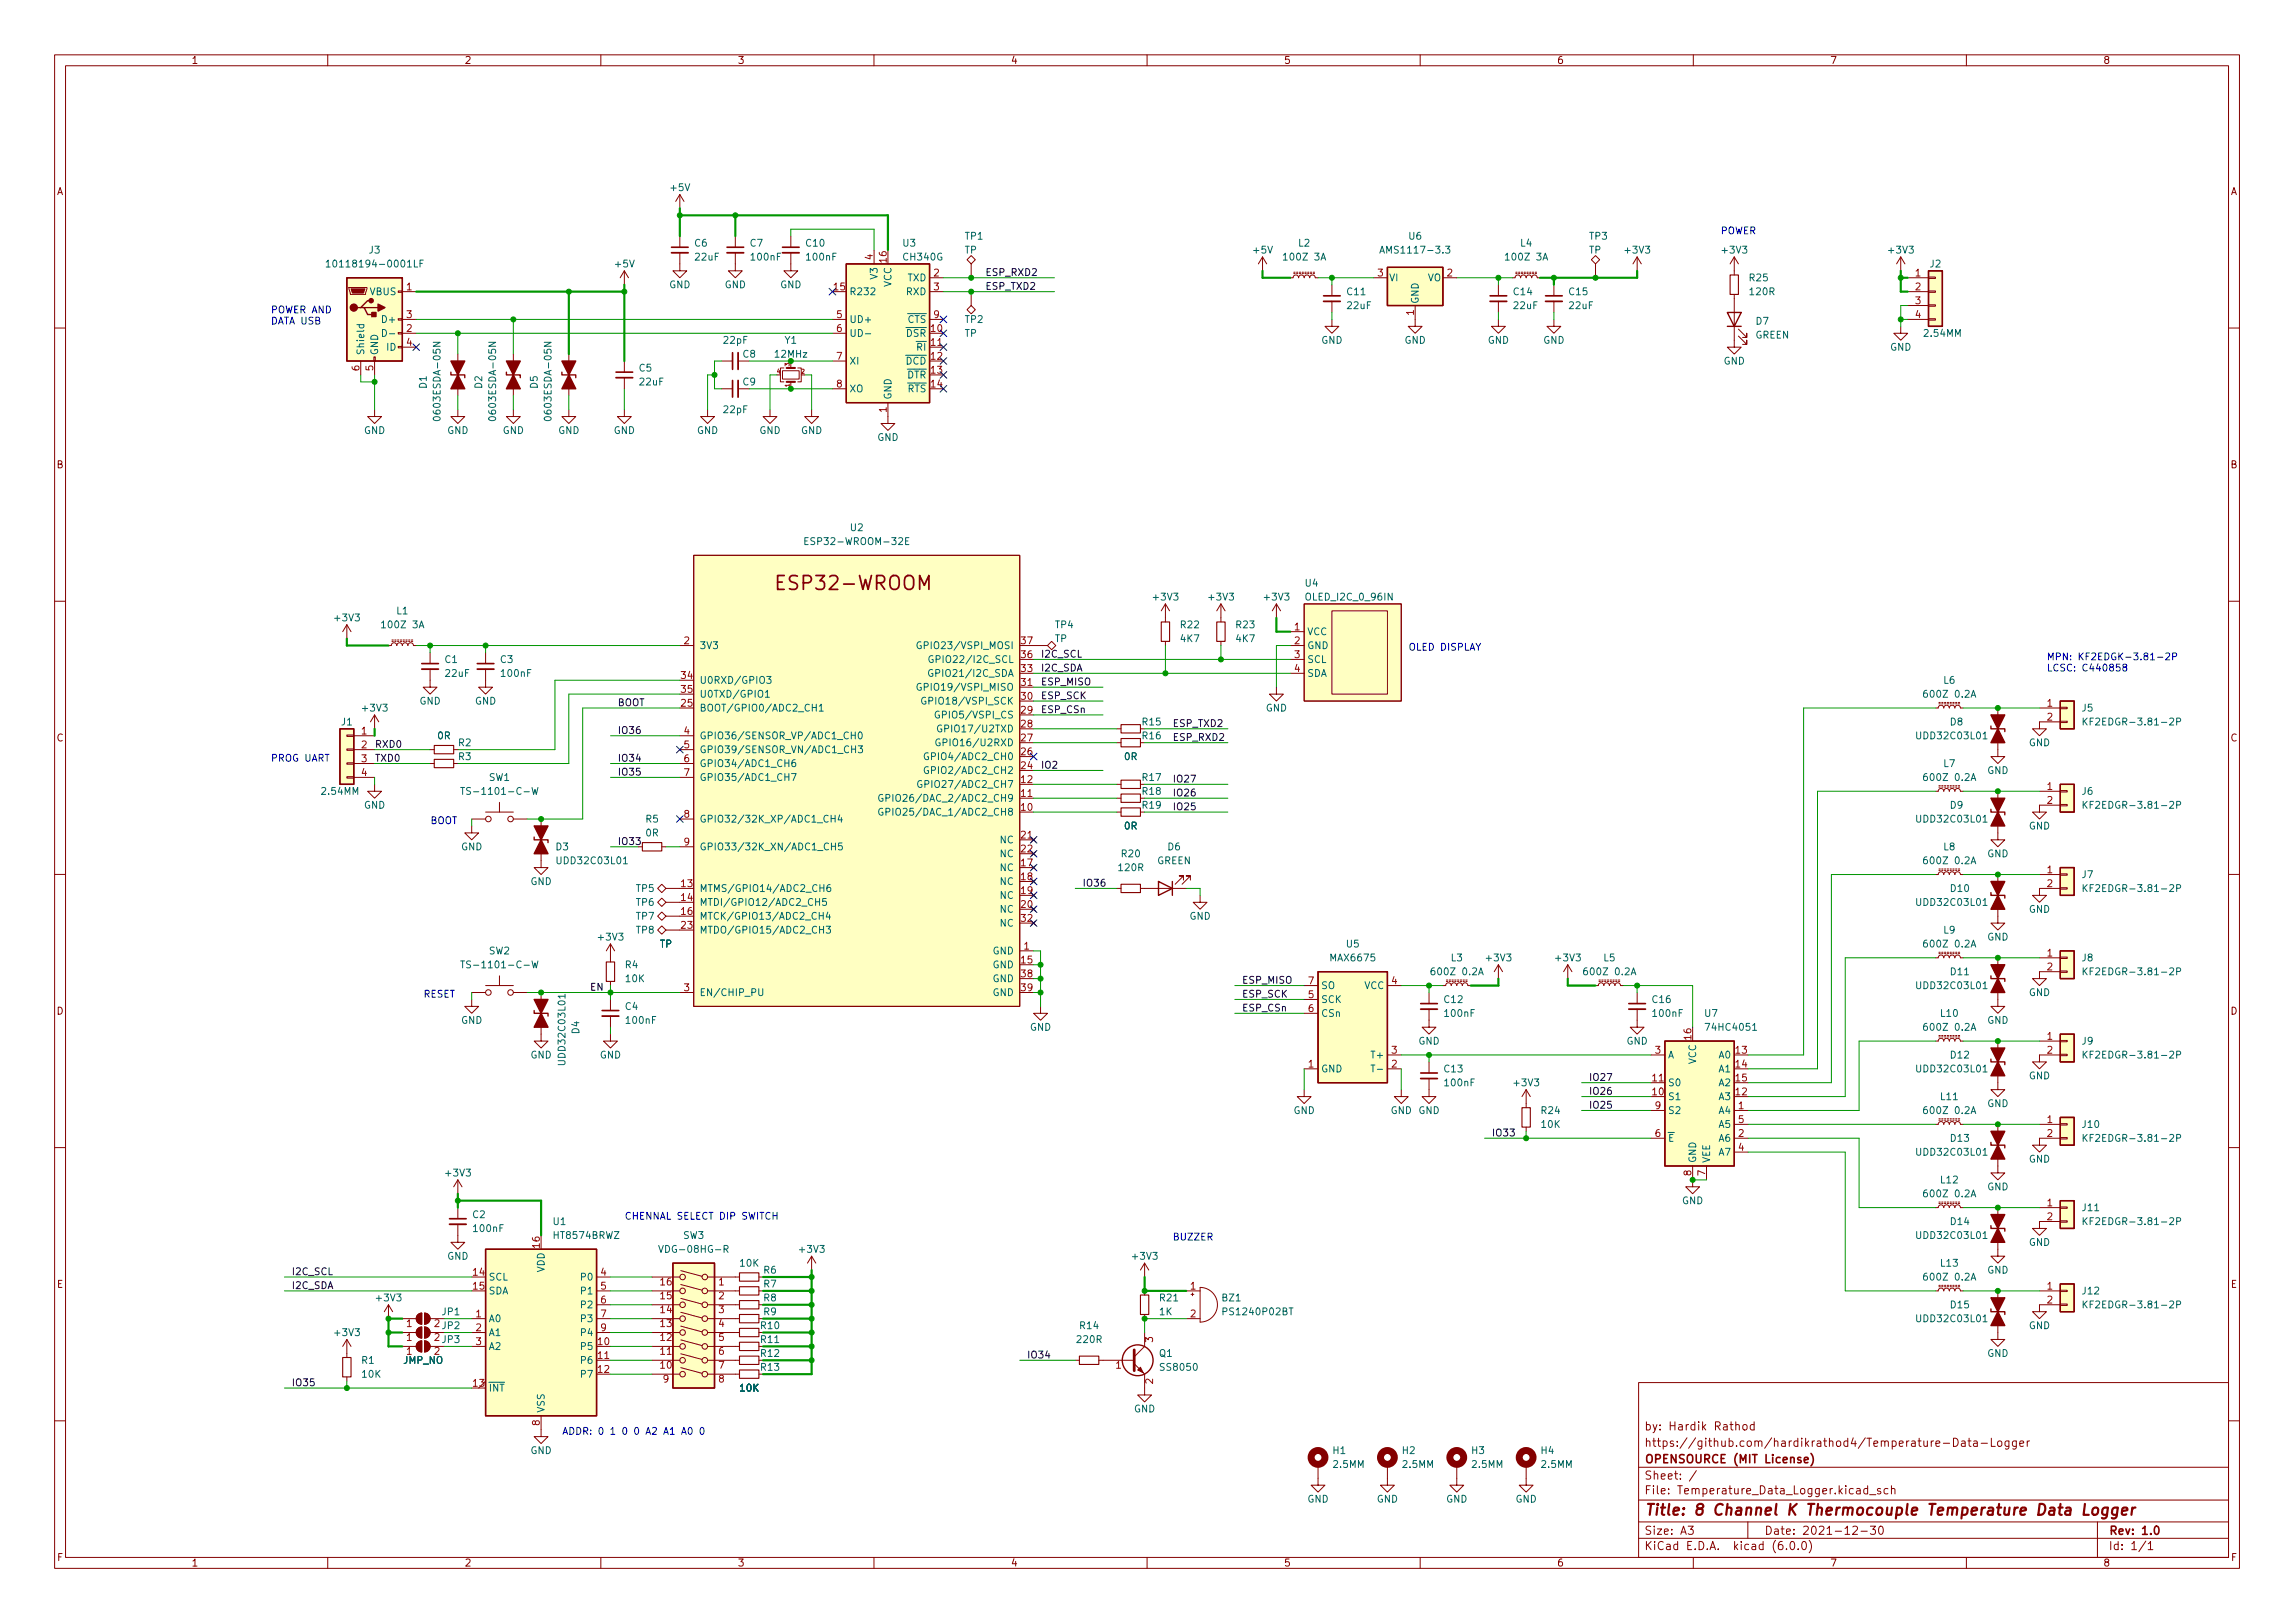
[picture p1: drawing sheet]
<svg xmlns="http://www.w3.org/2000/svg" width="420mm" height="297mm" viewBox="0 0 420 297" stroke-linecap="round" stroke-linejoin="round" font-family="sans-serif">
<defs><g id="words">
<text font-size="2.8" fill="#840000" x="301" y="277.3">Title: 8 Channel K Thermocouple Temperature Data Logger</text>
<g font-size="2.1" fill="#840000">
<text x="301" y="261.8">by: Hardik Rathod</text>
<text x="301" y="267.8">OPENSOURCE (MIT License)</text>
<text x="301" y="264.8">https://github.com/hardikrathod4/Temperature-Data-Logger</text>
<text x="301" y="273.5">File: Temperature_Data_Logger.kicad_sch</text>
<text x="301" y="270.8">Sheet: /</text>
<text x="301" y="280.9">Size: A3</text>
<text x="323" y="280.9">Date: 2021-12-30</text>
<text x="386" y="280.9">Rev: 1.0</text>
<text x="301" y="283.7">KiCad E.D.A. kicad (6.0.0)</text>
<text x="386" y="283.7">Id: 1/1</text>
</g>
<g font-size="1.8" fill="#840000">
<text x="35" y="11.7">1</text>
<text x="85" y="11.7">2</text>
<text x="135" y="11.7">3</text>
<text x="185" y="11.7">4</text>
<text x="235" y="11.7">5</text>
<text x="285" y="11.7">6</text>
<text x="335" y="11.7">7</text>
<text x="385" y="11.7">8</text>
<text x="10.3" y="35.7">A</text>
<text x="408.3" y="35.7">A</text>
<text x="10.3" y="85.7">B</text>
<text x="408.3" y="85.7">B</text>
<text x="10.3" y="135.7">C</text>
<text x="408.3" y="135.7">C</text>
<text x="10.3" y="185.7">D</text>
<text x="408.3" y="185.7">D</text>
<text x="10.4" y="235.7">E</text>
<text x="408.4" y="235.7">E</text>
<text x="10.4" y="285.7">F</text>
<text x="35" y="286.7">1</text>
<text x="85" y="286.7">2</text>
<text x="135" y="286.7">3</text>
<text x="185" y="286.7">4</text>
<text x="235" y="286.7">5</text>
<text x="285" y="286.7">6</text>
<text x="335" y="286.7">7</text>
<text x="385" y="286.7">8</text>
<text x="408.4" y="285.7">F</text>
</g>
<g font-size="1.8" fill="#006464">
<text x="122.9" y="35">+5V</text>
<text x="67.6" y="46.4">J3</text>
<text x="127.2" y="45.1">C6</text>
<text x="127.3" y="47.7">22uF</text>
<text x="137.3" y="45.1">C7</text>
<text x="137.6" y="47.7">100nF</text>
<text x="147.6" y="45.1">C10</text>
<text x="147.8" y="47.7">100nF</text>
<text x="165.3" y="45.1">U3</text>
<text x="165.5" y="47.7">CH340G</text>
<text x="176.6" y="46.4">TP</text>
<text x="176.7" y="43.9">TP1</text>
<text x="229.5" y="46.4">+5V</text>
<text x="235.4" y="47.7">100Z 3A</text>
<text x="237.7" y="45.1">L2</text>
<text x="253.6" y="46.4">AMS1117-3.3</text>
<text x="257.9" y="43.9">U6</text>
<text x="276" y="47.7">100Z 3A</text>
<text x="278.4" y="45.1">L4</text>
<text x="290.9" y="46.4">TP</text>
<text x="291" y="43.9">TP3</text>
<text x="297.6" y="46.4">+3V3</text>
<text x="315.4" y="46.4">+3V3</text>
<text x="345.9" y="46.4">+3V3</text>
<text x="61.3" y="48.9">10118194-0001LF</text>
<text x="112.7" y="48.9">+5V</text>
<text x="122.5" y="52.7">GND</text>
<text x="132.7" y="52.7">GND</text>
<text x="142.8" y="52.7">GND</text>
<text x="160.7" y="51" transform="rotate(-90 160.7 51)">V3</text>
<text x="163.2" y="52.5" transform="rotate(-90 163.2 52.5)">VCC</text>
<text x="166.1" y="51.5">TXD</text>
<text x="254.3" y="51.5">VI</text>
<text x="261.4" y="51.5">VO</text>
<text x="320.3" y="51.5">R25</text>
<text x="353.3" y="48.9">J2</text>
<text x="67.7" y="54">VBUS</text>
<text x="70.3" y="59.1">D+</text>
<text x="155.4" y="54">R232</text>
<text x="155.4" y="59.1">UD+</text>
<text x="164.8" y="59.1">~{CTS}</text>
<text x="165.9" y="54">RXD</text>
<text x="176.7" y="59.1">TP2</text>
<text x="246.7" y="54">C11</text>
<text x="246.7" y="56.6">22uF</text>
<text x="259.7" y="55.7" transform="rotate(-90 259.7 55.7)">GND</text>
<text x="277.2" y="54">C14</text>
<text x="277.2" y="56.6">22uF</text>
<text x="287.3" y="54">C15</text>
<text x="287.4" y="56.6">22uF</text>
<text x="320.5" y="54">120R</text>
<text x="321.5" y="59.4">D7</text>
<text x="66.7" y="65.1" transform="rotate(-90 66.7 65.1)">Shield</text>
<text x="69.2" y="65.1" transform="rotate(-90 69.2 65.1)">GND</text>
<text x="70.9" y="64.2">ID</text>
<text x="132.6" y="62.9">22pF</text>
<text x="136" y="65.4">C8</text>
<text x="142" y="65.4">12MHz</text>
<text x="143.7" y="62.9">Y1</text>
<text x="155.4" y="61.6">UD-</text>
<text x="164.6" y="61.6">~{DSR}</text>
<text x="166.5" y="64.2">~{RI}</text>
<text x="176.6" y="61.6">TP</text>
<text x="241.9" y="62.9">GND</text>
<text x="257.1" y="62.9">GND</text>
<text x="272.4" y="62.9">GND</text>
<text x="282.5" y="62.9">GND</text>
<text x="321.3" y="61.9">GREEN</text>
<text x="346" y="64.2">GND</text>
<text x="352.4" y="61.6">2.54MM</text>
<text x="78.1" y="71.1" transform="rotate(-90 78.1 71.1)">D1</text>
<text x="88.3" y="71.1" transform="rotate(-90 88.3 71.1)">D2</text>
<text x="98.4" y="71.1" transform="rotate(-90 98.4 71.1)">D5</text>
<text x="117" y="68">C5</text>
<text x="117.2" y="70.5">22uF</text>
<text x="136" y="70.5">C9</text>
<text x="155.4" y="66.7">XI</text>
<text x="155.4" y="71.8">XO</text>
<text x="164.5" y="66.7">~{DCD}</text>
<text x="164.7" y="69.3">~{DTR}</text>
<text x="164.8" y="71.8">~{RTS}</text>
<text x="315.5" y="66.7">GND</text>
<text x="80.6" y="76.1" transform="rotate(-90 80.6 76.1)">0603ESDA-05N</text>
<text x="90.8" y="76.1" transform="rotate(-90 90.8 76.1)">0603ESDA-05N</text>
<text x="101" y="76.1" transform="rotate(-90 101 76.1)">0603ESDA-05N</text>
<text x="132.6" y="75.6">22pF</text>
<text x="163.2" y="73.2" transform="rotate(-90 163.2 73.2)">GND</text>
<text x="66.6" y="79.4">GND</text>
<text x="81.9" y="79.4">GND</text>
<text x="92" y="79.4">GND</text>
<text x="102.2" y="79.4">GND</text>
<text x="112.3" y="79.4">GND</text>
<text x="127.6" y="79.4">GND</text>
<text x="139" y="79.4">GND</text>
<text x="146.6" y="79.4">GND</text>
<text x="160.6" y="80.7">GND</text>
<text x="148.3" y="99.7">ESP32-WROOM-32E</text>
<text x="155.7" y="97.2">U2</text>
<text x="239" y="107.4">U4</text>
<text x="61.4" y="113.7">+3V3</text>
<text x="72.6" y="112.4">L1</text>
<text x="211.3" y="109.9">+3V3</text>
<text x="221.4" y="109.9">+3V3</text>
<text x="231.6" y="109.9">+3V3</text>
<text x="239.3" y="109.9">OLED_I2C_0_96IN</text>
<text x="70.3" y="115">100Z 3A</text>
<text x="128" y="118.8">3V3</text>
<text x="169.3" y="118.8">GPIO23/VSPI_MOSI</text>
<text x="193.1" y="117.5">TP</text>
<text x="193.2" y="115">TP4</text>
<text x="216.2" y="115">R22</text>
<text x="216.2" y="117.5">4K7</text>
<text x="226.4" y="115">R23</text>
<text x="226.4" y="117.5">4K7</text>
<text x="239.3" y="116.2">VCC</text>
<text x="239.3" y="118.8">GND</text>
<text x="81.5" y="121.3">C1</text>
<text x="81.6" y="123.9">22uF</text>
<text x="91.6" y="121.3">C3</text>
<text x="91.9" y="123.9">100nF</text>
<text x="128" y="125.1">U0RXD/GPIO3</text>
<text x="171.3" y="123.9">GPIO21/I2C_SDA</text>
<text x="171.5" y="121.3">GPIO22/I2C_SCL</text>
<text x="239.3" y="121.3">SCL</text>
<text x="239.3" y="123.9">SDA</text>
<text x="355.8" y="125.1">L6</text>
<text x="66.5" y="130.2">+3V3</text>
<text x="76.8" y="128.9">GND</text>
<text x="86.9" y="128.9">GND</text>
<text x="128" y="130.2">BOOT/GPIO0/ADC2_CH1</text>
<text x="128" y="127.7">U0TXD/GPIO1</text>
<text x="169.3" y="126.4">GPIO19/VSPI_MISO</text>
<text x="170" y="128.9">GPIO18/VSPI_SCK</text>
<text x="172.3" y="131.5">GPIO5/VSPI_CS</text>
<text x="231.7" y="130.2">GND</text>
<text x="352.7" y="127.7">600Z 0.2A</text>
<text x="381.2" y="130.2">J5</text>
<text x="62.5" y="132.8">J1</text>
<text x="80.1" y="135.3">0R</text>
<text x="84" y="136.6">R2</text>
<text x="128" y="135.3">GPIO36/SENSOR_VP/ADC1_CH0</text>
<text x="128" y="137.8">GPIO39/SENSOR_VN/ADC1_CH3</text>
<text x="172.8" y="136.6">GPIO16/U2RXD</text>
<text x="173" y="134">GPIO17/U2TXD</text>
<text x="209.2" y="132.8">R15</text>
<text x="209.2" y="135.3">R16</text>
<text x="351.3" y="135.3">UDD32C03L01</text>
<text x="357.1" y="132.8">D8</text>
<text x="371.4" y="136.6">GND</text>
<text x="382.7" y="132.8">KF2EDGR-3.81-2P</text>
<text x="84" y="139.1">R3</text>
<text x="89.5" y="142.9">SW1</text>
<text x="128" y="140.4">GPIO34/ADC1_CH6</text>
<text x="128" y="142.9">GPIO35/ADC1_CH7</text>
<text x="170.4" y="141.6">GPIO2/ADC2_CH2</text>
<text x="170.4" y="139.1">GPIO4/ADC2_CH0</text>
<text x="205.9" y="139.1">0R</text>
<text x="209.2" y="142.9">R17</text>
<text x="352.7" y="142.9">600Z 0.2A</text>
<text x="355.8" y="140.4">L7</text>
<text x="363.8" y="141.6">GND</text>
<text x="59" y="145.5">2.54MM</text>
<text x="66.6" y="148">GND</text>
<text x="86" y="145.5">TS-1101-C-W</text>
<text x="163.2" y="149.3">GPIO25/DAC_1/ADC2_CH8</text>
<text x="163.2" y="146.7">GPIO26/DAC_2/ADC2_CH9</text>
<text x="169.5" y="144.2">GPIO27/ADC2_CH7</text>
<text x="209.2" y="145.5">R18</text>
<text x="209.2" y="148">R19</text>
<text x="357.1" y="148">D9</text>
<text x="381.2" y="145.5">J6</text>
<text x="382.7" y="148">KF2EDGR-3.81-2P</text>
<text x="84.4" y="155.6">GND</text>
<text x="101.8" y="155.6">D3</text>
<text x="118.2" y="150.5">R5</text>
<text x="118.2" y="153.1">0R</text>
<text x="128" y="150.5">GPIO32/32K_XP/ADC1_CH4</text>
<text x="128" y="155.6">GPIO33/32K_XN/ADC1_CH5</text>
<text x="183.1" y="154.3">NC</text>
<text x="205.9" y="151.8">0R</text>
<text x="213.8" y="155.6">D6</text>
<text x="351.3" y="150.5">UDD32C03L01</text>
<text x="355.8" y="155.6">L8</text>
<text x="371.4" y="151.8">GND</text>
<text x="97.1" y="162">GND</text>
<text x="102.3" y="158.2">UDD32C03L01</text>
<text x="183.1" y="159.4">NC</text>
<text x="183.1" y="162">NC</text>
<text x="183.1" y="156.9">NC</text>
<text x="204.9" y="159.4">120R</text>
<text x="205.4" y="156.9">R20</text>
<text x="211.8" y="158.2">GREEN</text>
<text x="352.7" y="158.2">600Z 0.2A</text>
<text x="363.8" y="156.9">GND</text>
<text x="381.2" y="160.7">J7</text>
<text x="116.5" y="165.8">TP6</text>
<text x="116.5" y="163.2">TP5</text>
<text x="128" y="163.2">MTMS/GPIO14/ADC2_CH6</text>
<text x="128" y="165.8">MTDI/GPIO12/ADC2_CH5</text>
<text x="183.1" y="164.5">NC</text>
<text x="183.1" y="167">NC</text>
<text x="351.3" y="165.8">UDD32C03L01</text>
<text x="357.2" y="163.2">D10</text>
<text x="371.4" y="167">GND</text>
<text x="382.7" y="163.2">KF2EDGR-3.81-2P</text>
<text x="109.7" y="172.1">+3V3</text>
<text x="116.5" y="168.3">TP7</text>
<text x="116.5" y="170.9">TP8</text>
<text x="120.8" y="173.4">TP</text>
<text x="128" y="168.3">MTCK/GPIO13/ADC2_CH4</text>
<text x="128" y="170.9">MTDO/GPIO15/ADC2_CH3</text>
<text x="183.1" y="169.6">NC</text>
<text x="217.7" y="168.3">GND</text>
<text x="246.5" y="173.4">U5</text>
<text x="352.7" y="173.4">600Z 0.2A</text>
<text x="355.8" y="170.9">L9</text>
<text x="363.8" y="172.1">GND</text>
<text x="86" y="177.2">TS-1101-C-W</text>
<text x="89.5" y="174.7">SW2</text>
<text x="114.5" y="177.2">R4</text>
<text x="114.6" y="179.7">10K</text>
<text x="181.7" y="174.7">GND</text>
<text x="181.7" y="177.2">GND</text>
<text x="181.7" y="179.7">GND</text>
<text x="243.7" y="175.9">MAX6675</text>
<text x="262.6" y="178.5">600Z 0.2A</text>
<text x="265.7" y="175.9">L3</text>
<text x="272.2" y="175.9">+3V3</text>
<text x="284.9" y="175.9">+3V3</text>
<text x="290.5" y="178.5">600Z 0.2A</text>
<text x="293.6" y="175.9">L5</text>
<text x="357.2" y="178.5">D11</text>
<text x="381.2" y="175.9">J8</text>
<text x="382.7" y="178.5">KF2EDGR-3.81-2P</text>
<text x="114.5" y="184.8">C4</text>
<text x="128" y="182.3">EN/CHIP_PU</text>
<text x="181.7" y="182.3">GND</text>
<text x="241.8" y="183.6">SCK</text>
<text x="241.8" y="181">SO</text>
<text x="249.8" y="181">VCC</text>
<text x="264.5" y="183.6">C12</text>
<text x="302.6" y="183.6">C16</text>
<text x="351.3" y="181">UDD32C03L01</text>
<text x="371.4" y="182.3">GND</text>
<text x="84.4" y="187.4">GND</text>
<text x="106" y="189.2" transform="rotate(-90 106 189.2)">D4</text>
<text x="114.8" y="187.4">100nF</text>
<text x="188.5" y="188.6">GND</text>
<text x="241.8" y="186.1">CSn</text>
<text x="259.7" y="191.2">GND</text>
<text x="264.6" y="186.1">100nF</text>
<text x="297.8" y="191.2">GND</text>
<text x="302.7" y="186.1">100nF</text>
<text x="312.1" y="186.1">U7</text>
<text x="312.7" y="188.6">74HC4051</text>
<text x="352.7" y="188.6">600Z 0.2A</text>
<text x="355.3" y="186.1">L10</text>
<text x="363.8" y="187.4">GND</text>
<text x="381.2" y="191.2">J9</text>
<text x="97.1" y="193.7">GND</text>
<text x="103.5" y="194.5" transform="rotate(-90 103.5 194.5)">UDD32C03L01</text>
<text x="109.8" y="193.7">GND</text>
<text x="241.8" y="196.3">GND</text>
<text x="251.4" y="193.7">T+</text>
<text x="251.8" y="196.3">T-</text>
<text x="264.5" y="196.3">C13</text>
<text x="305.3" y="193.7">A</text>
<text x="310.5" y="194.8" transform="rotate(-90 310.5 194.8)">VCC</text>
<text x="314.7" y="193.7">A0</text>
<text x="314.7" y="196.3">A1</text>
<text x="351.3" y="196.3">UDD32C03L01</text>
<text x="357.2" y="193.7">D12</text>
<text x="371.4" y="197.5">GND</text>
<text x="382.7" y="193.7">KF2EDGR-3.81-2P</text>
<text x="236.8" y="203.9">GND</text>
<text x="254.6" y="203.9">GND GND</text>
<text x="264.6" y="198.8">100nF</text>
<text x="277.3" y="198.8">+3V3</text>
<text x="282.2" y="203.9">R24</text>
<text x="305.3" y="201.3">S1</text>
<text x="305.3" y="198.8">S0</text>
<text x="305.3" y="203.9">S2</text>
<text x="314.7" y="203.9">A4</text>
<text x="314.7" y="201.3">A3</text>
<text x="314.7" y="198.8">A2</text>
<text x="352.7" y="203.9">600Z 0.2A</text>
<text x="355.3" y="201.3">L11</text>
<text x="363.8" y="202.6">GND</text>
<text x="282.2" y="206.4">10K</text>
<text x="305.3" y="209">~{E}</text>
<text x="314.7" y="209">A6</text>
<text x="314.7" y="206.4">A5</text>
<text x="357.2" y="209">D13</text>
<text x="381.3" y="206.4">J10</text>
<text x="382.7" y="209">KF2EDGR-3.81-2P</text>
<text x="81.7" y="215.3">+3V3</text>
<text x="310.5" y="212.9" transform="rotate(-90 310.5 212.9)">GND</text>
<text x="313.1" y="212.9" transform="rotate(-90 313.1 212.9)">VEE</text>
<text x="314.7" y="211.5">A7</text>
<text x="351.3" y="211.5">UDD32C03L01</text>
<text x="371.4" y="212.8">GND</text>
<text x="307.9" y="220.4">GND</text>
<text x="352.7" y="219.1">600Z 0.2A</text>
<text x="355.3" y="216.6">L12</text>
<text x="363.8" y="217.8">GND</text>
<text x="381.3" y="221.7">J11</text>
<text x="86.5" y="222.9">C2</text>
<text x="86.8" y="225.5">100nF</text>
<text x="101.3" y="224.2">U1</text>
<text x="101.5" y="226.7">HT8574BRWZ</text>
<text x="125.1" y="226.7">SW3</text>
<text x="351.3" y="226.7">UDD32C03L01</text>
<text x="357.2" y="224.2">D14</text>
<text x="382.7" y="224.2">KF2EDGR-3.81-2P</text>
<text x="81.9" y="230.5">GND</text>
<text x="99.7" y="232.9" transform="rotate(-90 99.7 232.9)">VDD</text>
<text x="121.5" y="229.3">VDG-08HG-R</text>
<text x="135.5" y="231.8">10K</text>
<text x="139.8" y="233.1">R6</text>
<text x="146.5" y="229.3">+3V3</text>
<text x="207.5" y="230.5">+3V3</text>
<text x="355.3" y="231.8">L13</text>
<text x="363.8" y="233.1">GND</text>
<text x="371.4" y="228">GND</text>
<text x="69" y="238.2">+3V3</text>
<text x="89.4" y="234.4">SCL</text>
<text x="89.4" y="236.9">SDA</text>
<text x="106.5" y="234.4">P0</text>
<text x="106.5" y="236.9">P1</text>
<text x="106.5" y="239.4">P2</text>
<text x="139.8" y="238.2">R8</text>
<text x="139.8" y="235.6">R7</text>
<text x="212.4" y="238.2">R21</text>
<text x="223.8" y="238.2">BZ1</text>
<text x="352.7" y="234.4">600Z 0.2A</text>
<text x="357.2" y="239.4">D15</text>
<text x="381.3" y="236.9">J12</text>
<text x="382.7" y="239.4">KF2EDGR-3.81-2P</text>
<text x="61.4" y="244.5">+3V3</text>
<text x="81" y="240.7">JP1</text>
<text x="89.4" y="242">A0</text>
<text x="89.4" y="244.5">A1</text>
<text x="106.5" y="242">P3</text>
<text x="106.5" y="244.5">P4</text>
<text x="139.3" y="243.2">R10</text>
<text x="139.3" y="245.8">R11</text>
<text x="139.8" y="240.7">R9</text>
<text x="197.3" y="245.8">220R</text>
<text x="197.8" y="243.2">R14</text>
<text x="212.3" y="240.7">1K</text>
<text x="224.3" y="240.7">PS1240P02BT</text>
<text x="351.3" y="242">UDD32C03L01</text>
<text x="371.4" y="243.2">GND</text>
<text x="66.2" y="249.6">R1</text>
<text x="73.8" y="249.6">JMP_NO</text>
<text x="89.4" y="247.1">A2</text>
<text x="106.5" y="247.1">P5</text>
<text x="106.5" y="249.6">P6</text>
<text x="139.3" y="250.9">R13</text>
<text x="139.3" y="248.3">R12</text>
<text x="212.3" y="248.3">Q1</text>
<text x="212.7" y="250.9">SS8050</text>
<text x="363.8" y="248.3">GND</text>
<text x="66.3" y="252.1">10K</text>
<text x="89.4" y="254.7">~{INT}</text>
<text x="106.5" y="252.1">P7</text>
<text x="135.5" y="254.7">10K</text>
<text x="99.7" y="258.6" transform="rotate(-90 99.7 258.6)">VSS</text>
<text x="207.6" y="258.5">GND</text>
<text x="97.1" y="266.1">GND</text>
<text x="244.1" y="266.1">H1</text>
<text x="244.2" y="268.6">2.5MM</text>
<text x="256.8" y="266.1">H2</text>
<text x="256.9" y="268.6">2.5MM</text>
<text x="269.5" y="266.1">H3</text>
<text x="269.6" y="268.6">2.5MM</text>
<text x="282.2" y="266.1">H4</text>
<text x="282.3" y="268.6">2.5MM</text>
<text x="239.3" y="275">GND</text>
<text x="252" y="275">GND</text>
<text x="264.7" y="275">GND</text>
<text x="277.4" y="275">GND</text>
</g>
<g font-size="1.8" fill="#a90000">
<text x="159.8" y="47.5" transform="rotate(-90 159.8 47.5)">4</text>
<text x="74.4" y="53.1">1</text>
<text x="152.7" y="53.1">15</text>
<text x="162.3" y="48" transform="rotate(-90 162.3 48)">16</text>
<text x="171" y="50.6">2</text>
<text x="171" y="53.1">3</text>
<text x="252.2" y="50.6">3</text>
<text x="264.9" y="50.6">2</text>
<text x="350.7" y="50.6">1</text>
<text x="350.7" y="53.1">2</text>
<text x="74.4" y="58.2">3</text>
<text x="153.2" y="58.2">5</text>
<text x="171" y="58.2">9</text>
<text x="258.8" y="57.7" transform="rotate(-90 258.8 57.7)">1</text>
<text x="350.7" y="55.7">3</text>
<text x="350.7" y="58.2">4</text>
<text x="74.4" y="60.7">2</text>
<text x="74.4" y="63.3">4</text>
<text x="153.2" y="60.7">6</text>
<text x="153.2" y="65.8">7</text>
<text x="170.5" y="60.7">10</text>
<text x="170.5" y="63.3">11</text>
<text x="170.5" y="65.8">12</text>
<text x="65.8" y="67.8" transform="rotate(-90 65.8 67.8)">6</text>
<text x="68.3" y="67.8" transform="rotate(-90 68.3 67.8)">5</text>
<text x="153.2" y="70.9">8</text>
<text x="170.5" y="68.4">13</text>
<text x="170.5" y="70.9">14</text>
<text x="162.3" y="75.5" transform="rotate(-90 162.3 75.5)">1</text>
<text x="125.2" y="117.9">2</text>
<text x="187" y="117.9">37</text>
<text x="237" y="115.4">1</text>
<text x="237" y="117.9">2</text>
<text x="124.7" y="124.2">34</text>
<text x="187" y="125.5">31</text>
<text x="187" y="123">33</text>
<text x="187" y="120.4">36</text>
<text x="237" y="120.4">3</text>
<text x="237" y="123">4</text>
<text x="124.7" y="129.3">25</text>
<text x="124.7" y="126.8">35</text>
<text x="187" y="130.6">29</text>
<text x="187" y="128.1">30</text>
<text x="374.8" y="129.3">1</text>
<text x="374.8" y="131.9">2</text>
<text x="66.2" y="134.4">1</text>
<text x="66.2" y="136.9">2</text>
<text x="125.2" y="134.4">4</text>
<text x="125.2" y="136.9">5</text>
<text x="187" y="135.7">27</text>
<text x="187" y="133.1">28</text>
<text x="66.2" y="139.5">3</text>
<text x="66.2" y="142">4</text>
<text x="125.2" y="139.5">6</text>
<text x="125.2" y="142">7</text>
<text x="187" y="143.3">12</text>
<text x="187" y="140.8">24</text>
<text x="187" y="138.2">26</text>
<text x="125.2" y="149.6">8</text>
<text x="187" y="148.4">10</text>
<text x="187" y="145.8">11</text>
<text x="374.8" y="144.6">1</text>
<text x="374.8" y="147.1">2</text>
<text x="125.2" y="154.7">9</text>
<text x="187" y="153.5">21</text>
<text x="187" y="156">22</text>
<text x="187" y="158.5">17</text>
<text x="187" y="161.1">18</text>
<text x="374.8" y="159.8">1</text>
<text x="124.7" y="162.3">13</text>
<text x="124.7" y="164.9">14</text>
<text x="124.7" y="167.4">16</text>
<text x="187" y="163.6">19</text>
<text x="187" y="166.2">20</text>
<text x="374.8" y="162.3">2</text>
<text x="124.7" y="170">23</text>
<text x="187" y="168.7">32</text>
<text x="187.5" y="173.8">1</text>
<text x="187" y="176.3">15</text>
<text x="187" y="178.9">38</text>
<text x="374.8" y="175">1</text>
<text x="374.8" y="177.6">2</text>
<text x="125.2" y="181.4">3</text>
<text x="187" y="181.4">39</text>
<text x="239.5" y="182.7">5</text>
<text x="239.5" y="185.2">6</text>
<text x="239.5" y="180.1">7</text>
<text x="254.8" y="180.1">4</text>
<text x="309.6" y="190.3" transform="rotate(-90 309.6 190.3)">16</text>
<text x="374.8" y="190.3">1</text>
<text x="239.5" y="195.4">1</text>
<text x="254.8" y="195.4">2</text>
<text x="254.8" y="192.8">3</text>
<text x="302.5" y="197.9">11</text>
<text x="303" y="192.8">3</text>
<text x="317.8" y="192.8">13</text>
<text x="317.8" y="195.4">14</text>
<text x="317.8" y="197.9">15</text>
<text x="374.8" y="192.8">2</text>
<text x="302.5" y="200.4">10</text>
<text x="303" y="203">9</text>
<text x="317.8" y="200.4">12</text>
<text x="318.3" y="203">1</text>
<text x="303" y="208.1">6</text>
<text x="318.3" y="208.1">2</text>
<text x="318.3" y="205.5">5</text>
<text x="374.8" y="205.5">1</text>
<text x="374.8" y="208.1">2</text>
<text x="309.6" y="215.2" transform="rotate(-90 309.6 215.2)">8</text>
<text x="312.2" y="215.2" transform="rotate(-90 312.2 215.2)">7</text>
<text x="318.3" y="210.6">4</text>
<text x="374.8" y="220.8">1</text>
<text x="374.8" y="223.3">2</text>
<text x="86.6" y="233.5">14</text>
<text x="98.8" y="228.4" transform="rotate(-90 98.8 228.4)">16</text>
<text x="110" y="233.5">4</text>
<text x="86.6" y="236">15</text>
<text x="110" y="236">5</text>
<text x="110" y="238.5">6</text>
<text x="120.9" y="237.8">15</text>
<text x="120.9" y="235.2">16</text>
<text x="131.6" y="235.2">1</text>
<text x="131.6" y="237.8">2</text>
<text x="217.9" y="236">1</text>
<text x="374.8" y="236">1</text>
<text x="374.8" y="238.5">2</text>
<text x="74.4" y="245.4">1</text>
<text x="74.4" y="242.9">1</text>
<text x="79.5" y="245.4">2 JP3</text>
<text x="79.5" y="242.9">2 JP2</text>
<text x="87.1" y="241.1">1</text>
<text x="87.1" y="243.6">2</text>
<text x="110" y="241.1">7</text>
<text x="110" y="243.6">9</text>
<text x="120.9" y="245.4">12</text>
<text x="120.9" y="242.9">13</text>
<text x="120.9" y="240.3">14</text>
<text x="131.6" y="240.3">3</text>
<text x="131.6" y="242.9">4</text>
<text x="131.6" y="245.4">5</text>
<text x="211.1" y="245.6" transform="rotate(-90 211.1 245.6)">3</text>
<text x="217.9" y="241.1">2</text>
<text x="74.4" y="247.9">1</text>
<text x="79.5" y="247.9">2</text>
<text x="87.1" y="246.2">3</text>
<text x="109.5" y="246.2">10</text>
<text x="109.5" y="248.7">11</text>
<text x="109.5" y="251.2">12</text>
<text x="120.9" y="250.5">10</text>
<text x="120.9" y="247.9">11</text>
<text x="131.6" y="247.9">6</text>
<text x="131.6" y="250.5">7</text>
<text x="204.3" y="250.5">1</text>
<text x="86.6" y="253.8">13</text>
<text x="121.4" y="253">9</text>
<text x="131.6" y="253">8</text>
<text x="211.1" y="253.3" transform="rotate(-90 211.1 253.3)">2</text>
<text x="98.8" y="260.9" transform="rotate(-90 98.8 260.9)">8</text>
</g>
<g font-size="1.8" fill="#0000c2">
<text x="315" y="42.9">POWER</text>
<text x="49.5" y="57.3">POWER AND</text>
<text x="49.5" y="59.4">DATA USB</text>
<text x="257.8" y="119.1">OLED DISPLAY</text>
<text x="374.6" y="120.8">MPN: KF2EDGK-3.81-2P</text>
<text x="374.6" y="122.9">LCSC: C440858</text>
<text x="49.5" y="139.4">PROG UART</text>
<text x="78.7" y="150.8">BOOT</text>
<text x="77.5" y="182.6">RESET</text>
<text x="114.3" y="223.2">CHENNAL SELECT DIP SWITCH</text>
<text x="214.6" y="227">BUZZER</text>
<text x="102.9" y="262.6">ADDR: 0 1 0 0 A2 A1 A0 0</text>
</g>
<g font-size="1.8" fill="#0f0f0f">
<text x="180.3" y="53">ESP_TXD2</text>
<text x="180.3" y="50.5">ESP_RXD2</text>
<text x="190.5" y="125.4">ESP_MISO</text>
<text x="190.5" y="122.9">I2C_SDA</text>
<text x="190.5" y="120.3">I2C_SCL</text>
<text x="113" y="129.2">BOOT</text>
<text x="190.5" y="130.5">ESP_CSn</text>
<text x="190.5" y="128">ESP_SCK</text>
<text x="68.6" y="136.8">RXD0</text>
<text x="113" y="134.3">IO36</text>
<text x="214.6" y="135.6">ESP_RXD2</text>
<text x="214.6" y="133">ESP_TXD2</text>
<text x="68.6" y="139.4">TXD0</text>
<text x="113" y="139.4">IO34</text>
<text x="113" y="141.9">IO35</text>
<text x="190.5" y="140.7">IO2</text>
<text x="214.6" y="143.2">IO27</text>
<text x="214.6" y="145.7">IO26</text>
<text x="214.6" y="148.3">IO25</text>
<text x="113" y="154.6">IO33</text>
<text x="198.1" y="162.2">IO36</text>
<text x="107.9" y="181.3">EN</text>
<text x="227.3" y="185.1">ESP_CSn</text>
<text x="227.3" y="180">ESP_MISO</text>
<text x="227.3" y="182.6">ESP_SCK</text>
<text x="290.8" y="197.8">IO27</text>
<text x="290.8" y="202.9">IO25</text>
<text x="290.8" y="200.3">IO26</text>
<text x="273" y="208">IO33</text>
<text x="53.3" y="233.4">I2C_SCL</text>
<text x="53.3" y="235.9">I2C_SDA</text>
<text x="188" y="248.6">IO34</text>
<text x="53.3" y="253.7">IO35</text>
</g>
<g font-size="1.1" fill="#a90000">
<text x="142.3" y="68.4">4</text>
<text x="144.5" y="70.8" transform="rotate(-90 144.5 70.8)">1</text>
<text x="144.5" y="67" transform="rotate(-90 144.5 67)">3</text>
<text x="146.7" y="68.4">2</text>
</g>
</g></defs>
<g fill="none" stroke="#840000" stroke-width=".18">
<path d="M10 10h400v277h-400zM12 12h396v273h-396zM60 10v2M110 10v2M160 10v2M210 10v2M260 10v2M310 10v2M360 10v2M124.5 35.6l-.8 1.3M124.5 35.6v2.5M124.5 35.6l.7 1.3"/>
<path d="M63.9 52.6h3.3v.3l-.3 1h-2.8zM72.9 58.3h.8v.3h-.8zM72.9 53.2h.8v.3h-.8zM73.7 53.4h2.5M73.7 58.5h2.5M114.3 49.6l-.8 1.2M114.3 49.6v2.5M114.3 49.6l.8 1.2M124.5 46.3v3.3h1.2l-1.2 1.2-1.3-1.2h1.3M124.5 43.2v2M134.6 46.3v3.3h1.3l-1.3 1.2-1.3-1.2h1.3M134.6 43.2v2"/>
<path d="M144.8 46.3v3.3h1.2l-1.2 1.2-1.3-1.2h1.3M144.8 43.2v2M152.4 58.5h2.5M160 45.8v2.5M170.2 50.8h2.5M170.2 53.4h2.5M170.2 58.5h2.5M177.8 55.9l.8 .8-.8 .7-.8-.7zM177.8 46.8l.8 .7-.8 .8-.8-.8zM177.8 48.3v2.5M177.8 53.4v2.5M231.1 47l-.7 1.3"/>
<path d="M231.1 47v2.6M231.1 47l.8 1.3M236.2 50.8h.5l.2-.3 .3-.2 .4 .2 .1 .3 .2-.3 .3-.2 .4 .1 .2 .4 .2-.4 .4-.1 .3 .2 .1 .3 .1-.3 .4-.2 .3 .2 .2 .3h.5M236.9 50.1h.2M236.9 49.8h.2M237.4 50.1h.2M237.4 49.8h.2M237.9 50.1h.2M237.9 49.8h.2M238.4 50.1h.2M238.4 49.8h.2M238.9 50.1h.2"/>
<path d="M238.9 49.8h.2M239.4 50.1h.2M239.4 49.8h.2M239.9 50.1h.3M239.9 49.8h.3M240.4 50.1h.3M240.4 49.8h.3M243.8 58.5v1.2h1.3l-1.3 1.3-1.2-1.3h1.2M243.8 52.1v2M243.8 55.2v2M251.5 50.8h2.5M259.1 55.9v3.8h1.2l-1.2 1.3-1.3-1.3h1.3"/>
<path d="M264.2 50.8h2.5M274.3 58.5v1.2h1.3l-1.3 1.3-1.3-1.3h1.3M274.3 52.1v2M274.3 55.2v2M276.9 50.8h.5l.1-.3 .4-.2 .3 .2 .2 .3 .1-.3 .3-.2 .4 .1 .2 .4 .2-.4h.5l.2 .1 .1 .3 .2-.3 .3-.2 .4 .2 .1 .3h.5M277.5 50.1h.2M277.5 49.8h.2M278 50.1h.3M278 49.8h.3M278.5 50.1h.3M278.5 49.8h.3M279 50.1h.3"/>
<path d="M279 49.8h.3M279.5 50.1h.3M279.5 49.8h.3M280 50.1h.3M280 49.8h.3M280.5 50.1h.3M280.5 49.8h.3M281.1 50.1h.2M281.1 49.8h.2M284.5 58.5v1.2h1.2l-1.2 1.3-1.3-1.3h1.3M284.5 52.1v2M284.5 55.2v2"/>
<path d="M292.1 46.8l.8 .7-.8 .8-.8-.8zM292.1 48.3v2.5M299.7 47v2.6M299.7 47l-.7 1.3M299.7 47l.8 1.3M317.5 53.9v9.6h1.3l-1.3 1.3-1.3-1.3h1.3M317.5 47v3.3M317.5 47l-.8 1.3M317.5 47l.8 1.3M348 59.7v1.3h1.2l-1.2 1.3-1.3-1.3h1.3M348 47l-.8 1.3M348 47v2.6"/>
<path d="M348 47l.7 1.3M349.2 50.8h3.9M349.2 53.4h3.9M349.2 55.9h3.9M349.2 58.5h3.9M353.1 58.3h1.2v.3h-1.2zM353.1 55.8h1.2v.2h-1.2zM353.1 53.2h1.2v.3h-1.2zM353.1 50.7h1.2v.3h-1.2zM10 60h2M66 66.1v2.5M68.5 65.3h.2v.8h-.2z"/>
<path d="M68.6 75v1.2h1.2l-1.2 1.3-1.3-1.3h1.3M68.6 66.1v2.5M72.9 63.4h.8v.3h-.8zM72.9 60.9h.8v.2h-.8zM73.7 61h2.5M73.7 63.5h2.5M83.8 75v1.2h1.3l-1.3 1.3-1.3-1.3h1.3M83.8 64.8v7.6M94 75v1.2h1.2l-1.2 1.3-1.3-1.3h1.3M94 64.8v7.6M104.1 75v1.2h1.3l-1.3 1.3-1.2-1.3h1.2M104.1 64.8v7.6"/>
<path d="M114.3 75v1.2h1.3l-1.3 1.3-1.3-1.3h1.3M114.3 66.1v2M114.3 69.1v2.1M129.5 75v1.2h1.3l-1.3 1.3-1.2-1.3h1.2M132.1 71.2h2M132.1 66.1h2M135.1 71.2h2.1M135.1 66.1h2.1M141 75v1.2h1.2l-1.2 1.3-1.3-1.3h1.3M143.3 67.9h3v1.5h-3zM143.5 67.3h-.6v2.6h.6M144.8 66.1v1.2"/>
<path d="M144.8 69.9v1.3M146 67.3h.7v2.6h-.7M148.6 75v1.2h1.3l-1.3 1.3-1.3-1.3h1.3M152.4 71.2h2.5M152.4 66.1h2.5M152.4 61h2.5M162.6 73.7v3.8h1.2l-1.2 1.3-1.3-1.3h1.3M170.2 63.5h2.5M318.3 61.5l1.5 1.5v-.7v.7h-.8M318.3 60.2l1.5 1.6v-.8v.8h-.8M408 60h2M10 110h2"/>
<path d="M63.5 114.3l-.8 1.3M63.5 114.3v2.6M63.5 114.3l.8 1.3M71.1 118.1h.5l.2-.3 .3-.2 .4 .2 .1 .3 .2-.3 .3-.2 .4 .2 .2 .3 .2-.4h.4l.3 .1 .1 .3 .1-.3 .4-.2 .3 .2 .2 .3h.5M71.8 117.4h.2M71.8 117.1h.2M72.3 117.4h.2M72.3 117.1h.2M72.8 117.4h.2M72.8 117.1h.2M73.3 117.4h.2M73.3 117.1h.2"/>
<path d="M73.8 117.4h.2M73.8 117.1h.2M74.3 117.4h.2M74.3 117.1h.2M74.8 117.4h.3M74.8 117.1h.3M75.3 117.4h.3M75.3 117.1h.3M78.7 119.4v2M88.9 119.4v2M124.5 118.1h2.5M127 101.6h59.7v82.6h-59.7z"/>
<path d="M189.2 118.1h2.6M191.8 118.1l.7-.7 .8 .7-.8 .8zM213.4 110.5v3.3M213.4 117.4v.7M213.4 110.5l-.8 1.3M213.4 110.5l.7 1.3M223.5 110.5v3.3M223.5 117.4v.7M223.5 110.5l-.7 1.3M223.5 110.5l.8 1.3M233.7 110.5l-.8 1.3M233.7 110.5v2.6"/>
<path d="M233.7 110.5l.7 1.3M236.2 118.1h2.6M236.2 115.6h2.6M238.8 110.5h17.7v17.8h-17.7zM243.8 111.8h10.2v15.2h-10.2zM408 110h2M63.5 139.6h1.3v.3h-1.3zM63.5 137.1h1.3v.2h-1.3zM63.5 134.5h1.3v.3h-1.3zM64.8 134.7h3.8M64.8 137.2h3.8M64.8 139.7h3.8"/>
<path d="M68.6 130.8v2.6M68.6 130.8l-.8 1.3M68.6 130.8l.7 1.3M78.7 122.5v3.3h1.3l-1.3 1.2-1.2-1.2h1.2M78.7 137.2h.8M78.7 139.7h.8M83.1 137.2h.7M83.1 139.7h.7M88.9 122.5v3.3h1.3l-1.3 1.2-1.3-1.2h1.3M124.5 134.7h2.5M124.5 137.2h2.5M124.5 139.7h2.5"/>
<path d="M186.7 125.8h2.5M204.5 133.4h.7M204.5 135.9h.7M233.7 125.8v1.2h1.2l-1.2 1.3-1.3-1.3h1.3M236.2 120.7h2.6M236.2 123.2h2.6M354.3 129.6h.5l.2-.4 .3-.1 .4 .1 .2 .4 .1-.3 .3-.2 .4 .1 .2 .4 .2-.4 .5-.1 .2 .2 .1 .3 .1-.4 .4-.1 .4 .1 .1 .4h.5M355 128.8h.2M355 128.6h.2M355.5 128.8h.2M355.5 128.6h.2M356 128.8h.2"/>
<path d="M356 128.6h.2M356.5 128.8h.2M356.5 128.6h.2M357 128.8h.3M357 128.6h.3M357.5 128.8h.3M357.5 128.6h.3M358 128.8h.3M358 128.6h.3M358.5 128.8h.3M358.5 128.6h.3M365.8 129.6v8.9h1.2l-1.2 1.2-1.3-1.2h1.3"/>
<path d="M373.4 129.6h3.8M377.2 132h1.3v.2h-1.3zM377.2 129.4h1.3v.3h-1.3zM377.2 132.1h-3.8v1.3h1.2l-1.2 1.3-1.3-1.3h1.3M63.5 142.1h1.3v.3h-1.3zM64.8 142.3h3.8M68.6 143.5v1.3h1.2l-1.2 1.3-1.3-1.3h1.3M86.4 151.2v1.2h1.2l-1.2 1.3-1.3-1.3h1.3M86.4 149.9h2.5M88.9 148.6h5.1M91.4 146.8v1.8M94 149.9h2.5"/>
<path d="M99.1 149.9v8.9h1.2l-1.2 1.3-1.3-1.3h1.3M116.8 155h.8M121.2 155h.7M124.5 142.3h2.5M124.5 149.9h2.5M124.5 155h2.5M186.7 146.1h2.5M186.7 153.7h2.5M188.8 158.4l.8 .8M188.8 153.3l.8 .8M188.8 155.9l.8 .7M189.6 158.4l-.8 .8"/>
<path d="M189.6 153.3l-.8 .8M189.6 155.9l-.8 .7M204.5 146.1h.7M204.5 143.5h.7M204.5 148.6h.7M208.8 143.5h.7M354.3 144.8h.5l.2-.3 .3-.2 .4 .2 .2 .3 .1-.3 .3-.2 .4 .1 .2 .4 .2-.4 .5-.1 .2 .2 .1 .3 .1-.3 .4-.2 .4 .2 .1 .3h.5M355 144.1h.2M355 143.8h.2M355 159.3h.2M355 159h.2M355.5 144.1h.2"/>
<path d="M355.5 143.8h.2M355.5 159.3h.2M355.5 159h.2M356 144.1h.2M356 143.8h.2M356 159.3h.2M356 159h.2M356.5 144.1h.2M356.5 143.8h.2M356.5 159.3h.2M356.5 159h.2M357 144.1h.3"/>
<path d="M357 143.8h.3M357 159.3h.3M357 159h.3M357.5 144.1h.3M357.5 143.8h.3M357.5 159.3h.3M357.5 159h.3M358 144.1h.3M358 143.8h.3M358 159.3h.3M358 159h.3M358.5 144.1h.3"/>
<path d="M358.5 143.8h.3M358.5 159.3h.3M358.5 159h.3M365.8 144.8v8.9h1.2l-1.2 1.3-1.3-1.3h1.3M373.4 144.8h3.8M377.2 159.9h1.3v.3h-1.3zM377.2 147.2h1.3v.3h-1.3zM377.2 144.7h1.3v.2h-1.3zM377.2 147.4h-3.8v1.2h1.2l-1.2 1.3-1.3-1.3h1.3M10 160h2M91.4 178.6v1.8M111.8 172.8v3.3"/>
<path d="M111.8 179.6v.8M111.8 172.8l-.8 1.2M111.8 172.8l.7 1.2M120.4 167.7l.8-.8 .7 .8-.7 .7zM120.4 170.2l.8-.7 .7 .7-.7 .8zM120.4 165.1l.8-.7 .7 .7-.7 .8zM120.4 162.6l.8-.8 .7 .8-.7 .8zM121.9 167.7h2.6M121.9 170.2h2.6M121.9 165.1h2.6M121.9 162.6h2.6M186.7 174h2.5"/>
<path d="M188.8 160.9l.8 .8M188.8 163.5l.8 .7M188.8 166l.8 .8M188.8 168.6l.8 .7M189.6 160.9l-.8 .8M189.6 163.5l-.8 .7M189.6 166l-.8 .8M189.6 168.6l-.8 .7M204.5 162.6h.7M208.8 162.6h8.4M216.7 161.1v-.8h-.8h.8l-1.6 1.5M217.9 161.1v-.8h-.7h.7l-1.5 1.5"/>
<path d="M219.7 163.9v1.2h1.3l-1.3 1.3-1.3-1.3h1.3M264.8 179.6h.2M264.8 179.4h.2M265.3 179.6h.3M265.3 179.4h.3M265.8 179.6h.3M265.8 179.4h.3M266.3 179.6h.3M266.3 179.4h.3M266.8 179.6h.3M266.8 179.4h.3M267.3 179.6h.3"/>
<path d="M267.3 179.4h.3M267.8 179.6h.3M267.8 179.4h.3M268.4 179.6h.2M268.4 179.4h.2M274.3 176.6v2.5M274.3 176.6l-.7 1.2M274.3 176.6l.8 1.2M287 176.6l-.7 1.2M287 176.6v2.5M287 176.6l.8 1.2M292.7 179.6h.3"/>
<path d="M292.7 179.4h.3M293.2 179.6h.3M293.2 179.4h.3M293.8 179.6h.2M293.8 179.4h.2M294.3 179.6h.2M294.3 179.4h.2M294.8 179.6h.2M294.8 179.4h.2M295.3 179.6h.2M295.3 179.4h.2M295.8 179.6h.2"/>
<path d="M295.8 179.4h.2M296.3 179.6h.2M296.3 179.4h.2M354.3 175.3h.5l.2-.4 .3-.1 .4 .1 .2 .4 .1-.3 .3-.2 .4 .1 .2 .4 .2-.4 .5-.1 .2 .2 .1 .3 .1-.4 .4-.1 .4 .1 .1 .4h.5M354.3 160.1h.5l.2-.4 .3-.2 .4 .2 .2 .4 .1-.4 .3-.1 .4 .1 .2 .4 .2-.5h.5l.2 .2 .1 .3 .1-.4 .4-.2 .4 .2 .1 .4h.5M355 174.5h.2M355 174.3h.2M355.5 174.5h.2M355.5 174.3h.2M356 174.5h.2M356 174.3h.2M356.5 174.5h.2"/>
<path d="M356.5 174.3h.2M357 174.5h.3M357 174.3h.3M357.5 174.5h.3M357.5 174.3h.3M358 174.5h.3M358 174.3h.3M358.5 174.5h.3M358.5 174.3h.3M365.8 175.3v8.9h1.2l-1.2 1.3-1.3-1.3h1.3M365.8 160.1v8.8h1.2l-1.2 1.3-1.3-1.3h1.3M373.4 160.1h3.8"/>
<path d="M373.4 175.3h3.8M377.2 162.5h1.3v.2h-1.3zM377.2 177.7h1.3v.3h-1.3zM377.2 175.2h1.3v.2h-1.3zM377.2 162.6h-3.8v1.3h1.2l-1.2 1.2-1.3-1.2h1.3M377.2 177.8h-3.8v1.3h1.2l-1.2 1.3-1.3-1.3h1.3M408 160h2M86.4 182.9v1.3h1.2l-1.2 1.3-1.3-1.3h1.3M86.4 181.6h2.5M88.9 180.4h5.1M94 181.6h2.5M99.1 181.6v8.9h1.2l-1.2 1.3-1.3-1.3h1.3"/>
<path d="M111.8 189.3v1.2h1.2l-1.2 1.3-1.3-1.3h1.3M111.8 182.9v2M111.8 186v2M124.5 181.6h2.5M190.5 184.2v1.3h1.3l-1.3 1.2-1.3-1.2h1.3M238.8 199.4v1.3h1.2l-1.2 1.3-1.3-1.3h1.3M238.8 195.6h2.5M238.8 180.4h2.5M238.8 182.9h2.5M238.8 185.5h2.5M254 193.1h2.5M254 195.6h2.5"/>
<path d="M254 180.4h2.5M256.5 199.4v1.3h1.3l-1.3 1.3-1.2-1.3h1.2M261.6 184.7v3.3h1.3l-1.3 1.3-1.3-1.3h1.3M261.6 197.4v3.3h1.3l-1.3 1.3-1.3-1.3h1.3M261.6 181.6v2.1M261.6 194.3v2.1M264.2 180.4h.5l.1-.4 .4-.1 .3 .1 .2 .4 .1-.3 .3-.2 .4 .1 .2 .4 .2-.4 .5-.1 .2 .2 .1 .3 .2-.4 .3-.1 .4 .1 .1 .4h.5M279.4 199.4v3.3M279.4 199.4l-.8 1.3M279.4 199.4l.8 1.3M292.1 180.4h.5l.2-.4 .3-.1 .4 .1 .1 .4 .1-.3 .3-.2 .5 .1 .1 .4 .3-.4 .4-.1 .3 .2 .1 .3 .1-.4 .4-.1 .3 .1 .2 .4h.5M299.7 184.7v3.3h1.3l-1.3 1.3-1.3-1.3h1.3"/>
<path d="M299.7 181.6v2.1M302.3 198.2h2.5M302.3 193.1h2.5M354.3 190.5h.5l.2-.3 .3-.2 .4 .2 .2 .3 .1-.3 .3-.2 .4 .1 .2 .4 .2-.4h.5l.2 .1 .1 .3 .1-.3 .4-.2 .4 .2 .1 .3h.5M355 189.8h.2M355 189.5h.2M355.5 189.8h.2M355.5 189.5h.2M356 189.8h.2M356 189.5h.2M356.5 189.8h.2M356.5 189.5h.2"/>
<path d="M357 189.8h.3M357 189.5h.3M357.5 189.8h.3M357.5 189.5h.3M358 189.8h.3M358 189.5h.3M358.5 189.8h.3M358.5 189.5h.3M365.8 190.5v8.9h1.2l-1.2 1.3-1.3-1.3h1.3M373.4 190.5h3.8M377.2 192.9h1.3v.3h-1.3zM377.2 190.4h1.3v.3h-1.3z"/>
<path d="M377.2 193.1h-3.8v1.2h1.2l-1.2 1.3-1.3-1.3h1.3M10 210h2M83.8 215.9v2.6M83.8 215.9l-.7 1.3M83.8 215.9l.8 1.3M279.4 206.3v.7M302.3 203.2h2.5M302.3 208.3h2.5M309.9 213.4v3.8h1.2l-1.2 1.3-1.3-1.3h1.3M312.4 213.4v2.5M317.5 203.2h2.5M317.5 208.3h2.5"/>
<path d="M317.5 210.9h2.5M317.5 205.8h2.5M354.3 205.8h.5l.2-.4 .3-.1 .4 .1 .2 .4 .1-.3 .3-.2 .4 .1 .2 .4 .2-.4 .5-.1 .2 .2 .1 .3 .1-.4 .4-.1 .4 .1 .1 .4h.5M355 205h.2M355 204.8h.2M355.5 205h.2M355.5 204.8h.2M356 205h.2M356 204.8h.2M356.5 205h.2M356.5 204.8h.2M357 205h.3"/>
<path d="M357 204.8h.3M357.5 205h.3M357.5 204.8h.3M358 205h.3M358 204.8h.3M358.5 205h.3M358.5 204.8h.3M365.8 205.8v8.9h1.2l-1.2 1.2-1.3-1.2h1.3M373.4 205.8h3.8M377.2 208.2h1.3v.2h-1.3zM377.2 205.6h1.3v.3h-1.3zM377.2 208.3h-3.8v1.3h1.2l-1.2 1.3-1.3-1.3h1.3"/>
<path d="M408 210h2M71.1 238.8l-.7 1.3M71.1 238.8v2.5M71.1 238.8l.8 1.3M83.8 224.1v3.3h1.3l-1.3 1.2-1.3-1.2h1.3M83.8 221v2M109.2 238.8h2.6M109.2 236.3h2.6M109.2 233.7h2.6M119.4 238.8h5.1M119.4 236.3h5.1M119.4 233.7h5.1"/>
<path d="M124.6 237.6l3.9 1.1M124.6 235.1l3.9 1M124.6 232.5l3.9 1.1M129.5 238.8h5.9M129.5 236.3h5.9M129.5 233.7h5.9M138.9 238.8h.8M138.9 236.3h.8M138.9 233.7h.8M148.6 229.9l-.8 1.3M148.6 229.9v2.5M148.6 229.9l.8 1.3"/>
<path d="M209.5 231.2v2.5M209.5 236.3v.7M209.5 231.2l-.7 1.2M209.5 231.2l.8 1.2M217.2 236.3h2.5M218.1 236.9h.5M218.3 236.6v.5M219.7 235.6v6.4M219.7 235.6a3.2 3.2 0 0 1 3.2 3.2 3.2 3.2 0 0 1-3.2 3.2M354.3 236.3h.5l.2-.4 .3-.2 .4 .2 .2 .4 .1-.4 .3-.1 .4 .1 .2 .4 .2-.5h.5l.2 .2 .1 .3 .1-.4 .4-.2 .4 .2 .1 .4h.5M354.3 221h.5l.2-.3 .3-.2 .4 .2 .2 .3 .1-.3 .3-.2 .4 .1 .2 .4 .2-.4 .5-.1 .2 .2 .1 .3 .1-.3 .4-.2 .4 .2 .1 .3h.5M355 235.5h.2"/>
<path d="M355 235.2h.2M355 220.3h.2M355 220h.2M355.5 235.5h.2M355.5 235.2h.2M355.5 220.3h.2M355.5 220h.2M356 235.5h.2M356 235.2h.2M356 220.3h.2M356 220h.2M356.5 235.5h.2"/>
<path d="M356.5 235.2h.2M356.5 220.3h.2M356.5 220h.2M357 235.5h.3M357 235.2h.3M357 220.3h.3M357 220h.3M357.5 235.5h.3M357.5 235.2h.3M357.5 220.3h.3M357.5 220h.3M358 235.5h.3"/>
<path d="M358 235.2h.3M358 220.3h.3M358 220h.3M358.5 235.5h.3M358.5 235.2h.3M358.5 220.3h.3M358.5 220h.3M365.8 221v8.9h1.2l-1.2 1.3-1.3-1.3h1.3M365.8 236.3v8.8h1.2l-1.2 1.3-1.3-1.3h1.3M373.4 221h3.8M373.4 236.3h3.8M377.2 223.4h1.3v.3h-1.3z"/>
<path d="M377.2 220.9h1.3v.2h-1.3zM377.2 238.7h1.3v.2h-1.3zM377.2 236.1h1.3v.3h-1.3zM377.2 223.6h-3.8v1.2h1.2l-1.2 1.3-1.3-1.3h1.3M377.2 238.8h-3.8v1.3h1.2l-1.2 1.2-1.3-1.2h1.3M63.5 245.1v3.3M63.5 252v.8M63.5 245.1l-.8 1.3M63.5 245.1l.8 1.3M73.7 241.3h2.5M73.7 243.9h2.5M73.7 246.4h2.5"/>
<path d="M76.5 245.7l.7-.3v2a1.02 1.02 0 0 1-.9-.6 1.02 1.02 0 0 1 .2-1.1zM76.5 243.2l.7-.3v2a1.02 1.02 0 0 1-.9-.6 1.02 1.02 0 0 1 .2-1.1zM76.5 240.6l.7-.3v2.1a1.02 1.02 0 0 1-.9-.7 1.02 1.02 0 0 1 .2-1.1zM77.7 245.4a1.02 1.02 0 0 1 1 1 1.02 1.02 0 0 1-1 1zM77.7 242.9a1.02 1.02 0 0 1 1 1 1.02 1.02 0 0 1-1 1zM77.7 240.3a1.02 1.02 0 0 1 1 1 1.02 1.02 0 0 1-1 1.1zM78.7 241.3h2.6M78.7 243.9h2.6M78.7 246.4h2.6M86.4 241.3h2.5M86.4 243.9h2.5M86.4 246.4h2.5"/>
<path d="M99.1 259.1v3.8h1.2l-1.2 1.3-1.3-1.3h1.3M109.2 249h2.6M109.2 241.3h2.6M109.2 243.9h2.6M119.4 249h5.1M119.4 241.3h5.1M119.4 243.9h5.1M119.4 246.4h5.1M119.4 251.5h5.1M124.6 250.3l3.9 1M124.6 247.8l3.9 1M124.6 245.2l3.9 1.1"/>
<path d="M124.6 242.7l3.9 1M124.6 240.2l3.9 1M129.5 249h5.9M129.5 241.3h5.9M129.5 243.9h5.9M129.5 246.4h5.9M129.5 251.5h5.9M138.9 249h.8M138.9 241.3h.8M138.9 246.4h.8M196.8 249h.8M201.2 249h6.4"/>
<path d="M207.6 249.6l1.9 1.9v3.8h1.3l-1.3 1.3-1.2-1.3h1.2M209.5 240.6v.7M209.5 243.9v2.5l-1.9 1.9M217.2 241.3h2.5M300 253h108v32h-108zM10 260h2M241.3 268v3.8h1.3l-1.3 1.3-1.3-1.3h1.3M254 268v3.8h1.3l-1.3 1.3-1.3-1.3h1.3M266.7 268v3.8h1.3l-1.3 1.3-1.3-1.3h1.3M279.4 268v3.8h1.3l-1.3 1.3-1.3-1.3h1.3M300 278.5h108M300 274.5h108"/>
<path d="M300 268.5h108M309.1 279.3h.9l-.5 .6 .4 .1v.7l-.2 .1h-.4l-.2-.1M310.6 269.1l-1.3 2M317.8 260.9l.2-.2 .4 .1v.9M319.2 260.8l.4-.1 .3 .3v.4l-.3 .3-.4-.1-.1-.2v-.4zM320 278.5v3M321.1 260.8l-.4-.1-.3 .3v.4l.2 .2h.5M321.1 260.2v1.5M339.2 279.5l.6-.2 .2 .2 .1 .2-1 1.1h1M341.9 272.5l-.4-.1-.3 .3v.4l.2 .2h.5M341.9 271.9v1.5M342.3 273.6h1.1"/>
<path d="M342.4 279.3h1l-.5 .6 .4 .1v.7l-.2 .1h-.5l-.2-.1M344.1 279.4l.2-.1a.8 .8 0 0 1 .5 .8 .8 .8 0 0 1-.5 .7 .99 .99 0 0 1-.2-1.4zM344.3 272.5l-.4-.1-.2 .2 .1 .2 .5 .2v.3h-.6M345.6 272.5l-.4-.1-.3 .3v.4l.2 .2h.5M346.3 272.6l.2-.2 .3 .1 .1 .9M346.3 271.9v1.5M355.8 264.1h1.1M357.6 263.2a.76 .76 0 0 1 .9 .8 .76 .76 0 0 1-.9 .7zM359.1 263.8h.6l.1 .9M359.8 264.1h-.5a.29 .29 0 0 0-.2 .3 .29 .29 0 0 0 .2 .3l.5-.1M360.3 263.7h.6M360.5 263.2v1.3l.4 .2"/>
<path d="M361.4 263.8h.5l.1 .9M362 264.1h-.5a.29 .29 0 0 0-.2 .3 .29 .29 0 0 0 .2 .3l.5-.1M362.7 264.1h1.1M364.6 263.2v1.5h.7M365.9 263.8l.3-.1 .3 .3v.4l-.3 .3-.3-.1-.2-.2v-.4zM367.8 263.7v1.2l-.3 .3-.4-.1M367.8 263.8l-.4-.1-.3 .3v.4l.1 .2h.6M369.1 263.7v1.2l-.2 .3-.4-.1M369.1 263.8l-.4-.1-.3 .3v.4l.2 .2h.5M369.8 264.2l.7-.1-.1-.3-.4-.1-.2 .2 .1 .7h.5M371.1 263.7v1M371.6 263.7l-.3 .1-.2 .2"/>
<path d="M384 278.5v6.5M408 260h2M60 285v2M110 285v2M160 285v2M210 285v2M260 285v2M300 281.5h108M310 285v2M327.1 283.5v.1M327.9 282.2l.2-.1a.8 .8 0 0 1 .5 .8 .8 .8 0 0 1-.5 .7 1 1 0 0 1-.2-1.4zM329.2 283.5v.1"/>
<path d="M330.1 282.2l.1-.1a.8 .8 0 0 1 .5 .8 .8 .8 0 0 1-.5 .7 1 1 0 0 1-.1-1.4zM331.2 281.9a1.72 1.72 0 0 1 0 2.3M340.7 280.2h1.2M360 285v2M392.9 282l-1.3 2M393.3 282.5l.4-.4v1.5M393.3 283.6h.8"/>
<circle cx="89.4" cy="149.9" r=".51"/>
<circle cx="93.5" cy="149.9" r=".51"/>
<circle cx="89.4" cy="181.6" r=".51"/>
<circle cx="93.5" cy="181.6" r=".51"/>
<circle cx="125" cy="233.7" r=".51"/>
<circle cx="125" cy="238.8" r=".51"/>
<circle cx="125" cy="236.3" r=".51"/>
<circle cx="129" cy="233.7" r=".51"/>
<circle cx="129" cy="238.8" r=".51"/>
<circle cx="129" cy="236.3" r=".51"/>
<circle cx="125" cy="251.5" r=".51"/>
<circle cx="125" cy="246.4" r=".51"/>
<circle cx="125" cy="241.3" r=".51"/>
<circle cx="125" cy="249" r=".51"/>
<circle cx="125" cy="243.9" r=".51"/>
<circle cx="129" cy="246.4" r=".51"/>
<circle cx="129" cy="251.5" r=".51"/>
<circle cx="129" cy="241.3" r=".51"/>
<circle cx="129" cy="243.9" r=".51"/>
<circle cx="129" cy="249" r=".51"/>
</g>
<g fill="none" stroke="#840000" stroke-width=".3">
<path d="M122.9 45.2h3.1M133.1 45.2h3M143.3 45.2h3M242.3 54.1h3.1M272.8 54.1h3M283 54.1h3M112.8 68.1h3M134.1 64.6v3M134.1 69.6v3.1M77.2 121.4h3.1M87.4 121.4h3M110.2 184.9h3.1"/>
<path d="M260.1 183.7h3M260.1 196.4h3M298.2 183.7h3M82.3 223h3M330.3 267.2l.7-.1v-.3l-.5-.1-.2 .2 .1 .7h.6M331.5 266a1.72 1.72 0 0 1 0 2.3M394.6 279.4l.2-.1a.8 .8 0 0 1 .5 .8 .8 .8 0 0 1-.5 .7 1 1 0 0 1-.2-1.4z"/>
</g>
<path d="M381.7 275.2l-.2 2h.9M383.2 276.1a.52 .52 0 0 1 .5-.2 .52 .52 0 0 1 .4 .4v.6a.55 .55 0 0 1-.6 .4 .55 .55 0 0 1-.5-.4zM385.9 276a.66 .66 0 0 0-1 .3l-.1 .6 .2 .2 .2 .1 .5-.1M385.9 275.9l-.2 1.6a.6 .6 0 0 1-.9 .3M387.7 276a.66 .66 0 0 0-1 .3l-.1 .6 .2 .2 .2 .1 .6-.1M387.7 275.9l-.2 1.6a.6 .6 0 0 1-.9 .3M388.5 276.6l1-.2-.1-.4-.5-.1-.4 .3v.9l.2 .1 .6-.1M390.4 275.9l-.2 1.3M391 275.9l-.4 .1-.3 .3" fill="none" stroke="#840000" stroke-width=".4"/>
<g fill="none" stroke="#840000" stroke-width=".25">
<path d="M63.5 50.8h10.2v15.3h-10.2zM66 56.3h.7l.6 1.3h1.3M66.7 56.3h2.5M67.9 55h-.6l-1.3 1.3h-.6M154.9 48.3h15.3v25.4h-15.3zM254 48.9h10.2v7h-10.2zM316.2 57.2h2.6l-1.3 2.5zM316.2 59.7h2.6M353.1 49.6h2.5v10.1h-2.5zM82.5 68.1v.5h2.6v.5M92.7 68.1v.5h2.5v.5M102.9 68.1v.5h2.5v.5"/>
<path d="M62.2 133.4h2.6v10.1h-2.6zM364.5 132.9v.5h2.5v.5M377.2 128.3h2.5v5.1h-2.5zM97.8 153.2v.5h2.5v.5M364.5 148.1v.5h2.5v.5M377.2 158.8h2.5v5.1h-2.5zM377.2 143.5h2.5v5.1h-2.5zM212.1 161.3l2.5 1.3-2.5 1.3zM214.6 161.3v2.6M241.3 177.8h12.7v20.4h-12.7zM364.5 163.4v.5h2.5v.5M364.5 178.6v.5h2.5v.5"/>
<path d="M377.2 174h2.5v5.1h-2.5zM97.8 184.9v.6h2.5v.5M304.8 190.5h12.7v22.9h-12.7zM364.5 193.8v.5h2.5v.6M377.2 189.3h2.5v5h-2.5zM364.5 209.1v.5h2.5v.5M377.2 219.7h2.5v5.1h-2.5zM377.2 204.5h2.5v5.1h-2.5zM88.9 228.6h20.3v30.5h-20.3zM123.2 231.2h7.6v22.8h-7.6zM364.5 239.6v.5h2.5v.5M364.5 224.3v.5h2.5v.5"/>
<path d="M377.2 235h2.5v5.1h-2.5z"/>
<circle cx="208.3" cy="249" r="2.82"/>
</g>
<g fill="none" stroke="#840000" stroke-width=".33">
<path d="M122.9 46.3h3.1M133.1 46.3h3M143.3 46.3h3M242.3 55.2h3.1M272.8 55.2h3M283 55.2h3M112.8 69.1h3M135.1 64.6v3M135.1 69.6v3.1M77.2 122.5h3.1M87.4 122.5h3M110.2 186h3.1"/>
<path d="M260.1 184.7h3M260.1 197.4h3M298.2 184.7h3M82.3 224.1h3"/>
</g>
<g fill="#840000" stroke="#840000" stroke-width=".25">
<path d="M365.8 148.6l1.2 2.6h-2.5z"/>
<path d="M364.5 146.1h2.5l-1.2 2.5z"/>
<path d="M365.8 133.4l1.2 2.5h-2.5z"/>
<path d="M364.5 130.8h2.5l-1.2 2.6z"/>
<path d="M99.1 185.5l1.2 2.5h-2.5z"/>
<path d="M97.8 182.9h2.5l-1.2 2.6z"/>
<path d="M365.8 240.1l1.2 2.5h-2.5z"/>
<path d="M364.5 237.5h2.5l-1.2 2.6z"/>
<path d="M365.8 209.6l1.2 2.5h-2.5z"/>
<path d="M364.5 207h2.5l-1.2 2.6z"/>
<path d="M99.1 153.7l1.2 2.5h-2.5z"/>
<path d="M97.8 151.2h2.5l-1.2 2.5z"/>
<path d="M365.8 163.9l1.2 2.5h-2.5z"/>
<path d="M364.5 161.3h2.5l-1.2 2.6z"/>
<path d="M365.8 179.1l1.2 2.5h-2.5z"/>
<path d="M364.5 176.6h2.5l-1.2 2.5z"/>
<path d="M365.8 194.3l1.2 2.6h-2.5z"/>
<path d="M364.5 191.8h2.5l-1.2 2.5z"/>
<path d="M365.8 224.8l1.2 2.6h-2.5z"/>
<path d="M364.5 222.3h2.5l-1.2 2.5z"/>
<path d="M104.1 68.6l1.3 2.6h-2.5z"/>
<path d="M102.9 66.1h2.5l-1.3 2.5z"/>
<path d="M94 68.6l1.2 2.6h-2.5z"/>
<path d="M92.7 66.1h2.5l-1.2 2.5z"/>
<path d="M83.8 68.6l1.3 2.6h-2.6z"/>
<path d="M82.5 66.1h2.6l-1.3 2.5z"/>
<path d="M69.2 55.7l1.3 .6-1.3 .6z"/>
<path d="M68.1 57.2h.7v.7h-.7z"/>
<circle cx="64.8" cy="56.3" r=".63"/>
<circle cx="67.9" cy="55" r=".38"/>
</g>
<g fill="none" stroke="#006464" stroke-width=".18">
<path d="M59.7 48l.4-.4v1.3M59.7 48.9h.7M65.3 59.4h1.3M65.8 59.4v.4l.2 .2 .6-.1v-.5M75.9 47.6v1.3h.6M76.9 48.2h.4M77.5 47.6h-.6v1.3M241.8 47.6l.5-1.3 .4 1.3M252.6 46.3l.4-1.2 .5 1.2M252.7 46h.6M264.6 45.1h.8l-.4 .4 .4 .2v.5l-.2 .1-.6-.1M282.5 47.6l.4-1.3 .4 1.3"/>
<path d="M70 60.3a.64 .64 0 0 1 .8 .6 .64 .64 0 0 1-.8 .7zM71.3 61.1h1M79.3 62.6h1.3l-1.3 .8h1.3M79.4 76.4a.75 .75 0 0 1 1.2 .3 .72 .72 0 0 1-1.3-.1zM89.5 62.6h1.2l-1.2 .8h1.2M89.5 76.4a.75 .75 0 0 1 1.2 .3 .72 .72 0 0 1-1.2-.1zM99.6 62.6h1.3l-1.3 .8h1.3M99.7 76.4a.75 .75 0 0 1 1.2 .3 .72 .72 0 0 1-1.3-.1zM158.4 61.1h1M147.4 99h.4M148 98.4h-.6v1.3h.6M165.8 99h.4"/>
<path d="M166.4 98.4h-.6v1.3h.6M76.7 114.9l.5-1.3 .4 1.3M168.6 117.5a.59 .59 0 0 0-.7 .6 .59 .59 0 0 0 .7 .6l.1-.5h-.3M140.1 126.7l.4-.4v1.3M140.1 127.6h.8M140.4 123.8h.8l-.5 .5 .4 .1v.6l-.2 .1-.5-.1M145.6 139l-.4 .1a.85 .85 0 0 0 0 1.2l.4-.1 .1-.4-.3-.3h-.2l-.2 .3M148.7 129.5h.7M149.4 128.9v1.3M150 129.2l.3-.3v1.3M150 130.2h.7M155.9 134.6h.7"/>
<path d="M155.9 137.1h.7M156.6 134v1.2M156.6 136.5v1.3M157.1 136.5h.8l-.4 .5 .3 .1v.6l-.1 .1-.6-.1M157.2 134.1l.2-.1a.68 .68 0 0 1 .5 .6 .68 .68 0 0 1-.5 .6l-.3-.5zM168.6 125.1a.59 .59 0 0 0-.7 .6 .59 .59 0 0 0 .7 .6l.1-.5h-.3M169.5 127.7a.59 .59 0 0 0-.8 .5 .59 .59 0 0 0 .8 .6v-.5h-.2M169.9 137.8a.59 .59 0 0 0-.7 .6 .59 .59 0 0 0 .7 .6l.1-.5h-.2M170.7 122.6a.59 .59 0 0 0-.7 .6 .59 .59 0 0 0 .7 .5l.1-.4h-.3M170.8 120.1a.59 .59 0 0 0-.8 .5 .59 .59 0 0 0 .8 .6v-.5h-.2M171.9 130.2a.59 .59 0 0 0-.7 .6 .59 .59 0 0 0 .7 .6l.1-.5h-.3M172.1 135.3a.59 .59 0 0 0-.8 .6 .59 .59 0 0 0 .8 .5v-.4h-.2"/>
<path d="M172.4 132.8a.59 .59 0 0 0-.8 .5 .59 .59 0 0 0 .8 .6v-.5h-.2M352.8 126.3l-.4 .1a.86 .86 0 0 0 0 1.2l.4-.1 .1-.4-.3-.3-.3 .1-.1 .2M360.9 127.6l.4-1.3 .4 1.3M361 127.2h.6M363.1 135.2h.7M381.4 131.4v1.3M381.6 132l.5 .7M382.1 131.4l-.7 .7M398.5 132.1l.6-.1 .1-.2v-.3l-.7-.1v1.3M84.3 144.1h.8M84.7 144.1v1.3M97.4 144.1l.3 1.3 .2-.9 .3 .9 .3-1.3"/>
<path d="M114.1 158.1h.8M144.9 141.6h.9l-.6 1.3M152.2 149.2v1.3M152.2 149.8h.7M152.2 154.3v1.3M152.2 154.9h.7M152.9 149.2v1.3M152.9 154.3v1.3M153.7 149.1l-.3 .9h.8M154 149.6v.9M154.2 154.3h-.6l-.1 .6 .2-.1h.4l.1 .2v.4l-.2 .2-.5-.2M161.6 148a.59 .59 0 0 0-.7 .6 .59 .59 0 0 0 .7 .5v-.4h-.2"/>
<path d="M161.6 145.5a.59 .59 0 0 0-.7 .5 .59 .59 0 0 0 .7 .6v-.5h-.2M162.2 148.6l.6-.1 .1-.1v-.3l-.7-.2v1.3M162.2 146.1l.6-.1 .1-.2v-.3l-.7-.1v1.3M168.7 142.9a.59 .59 0 0 0-.7 .6 .59 .59 0 0 0 .7 .6l.1-.5h-.3M169.9 140.4a.59 .59 0 0 0-.7 .5 .59 .59 0 0 0 .7 .6l.1-.5h-.2M352.8 141.6h-.4a.86 .86 0 0 0 0 1.3l.4-.2 .1-.4-.3-.2h-.3l-.1 .2M352.8 156.8l-.4 .1a.86 .86 0 0 0 0 1.2l.4-.1 .1-.5-.3-.2-.3 .1-.1 .1M360.9 142.9l.4-1.3 .4 1.3M360.9 158.1l.4-1.3 .4 1.3M361 142.5h.6M361 157.7h.6M363.1 150.5h.7"/>
<path d="M381.4 146.7v1.2M381.6 147.2l.5 .7M382.1 146.7l-.7 .7M398.5 147.3h.6l.1-.2v-.3l-.7-.1v1.2M84.3 175.9h.8M84.7 175.9v1.2M97.4 175.9l.3 1.2 .2-.9 .3 .9 .3-1.2M149.3 165h.7M150 167.6h.7M150 164.4v1.3M150 170.1h.8M150.1 162.5h.7"/>
<path d="M150.7 167v1.3M150.8 169.5v1.3M150.8 161.9v1.3M151.3 164.4h-.7v.6l.2-.1 .4 .1 .1 .2v.4l-.2 .1-.5-.1M151.3 169.5h.7l-.4 .5 .4 .1v.6l-.2 .1-.5-.1M151.6 166.9l-.3 .9h.7M151.9 167.4v.9M152 161.9l-.4 .1a.86 .86 0 0 0 0 1.2l.4-.1 .1-.5-.2-.2h-.3l-.2 .2M262.6 177.1l-.4 .1a.86 .86 0 0 0 0 1.2l.4-.1 .1-.4-.2-.3-.4 .1-.1 .2M270.7 178.4l.4-1.3 .4 1.3M270.8 178h.6M290.5 177.1l-.3 .1a.86 .86 0 0 0 0 1.2l.4-.1v-.4l-.2-.3-.4 .1-.1 .2"/>
<path d="M298.6 178.4l.5-1.3 .4 1.3M298.8 178h.6M352.8 172.1h-.4a.86 .86 0 0 0 0 1.2l.4-.1 .1-.4-.3-.3-.3 .1-.1 .2M360.9 173.3l.4-1.2 .4 1.2M361 173h.6M363.1 165.7h.7M381.4 161.9v1.3M381.4 177.1v1.3M381.6 162.4l.5 .8M381.6 177.7l.5 .7M382.1 161.9l-.7 .7M382.1 177.1l-.7 .8"/>
<path d="M398.5 162.6l.6-.1 .1-.2v-.3l-.7-.1v1.3M398.5 177.8l.6-.1 .1-.1v-.3l-.7-.2v1.3M103.4 182v.7M138.9 181v1l.3 .2h.3l.1-.2v-1M251 194.9h.7M320.9 188.6h.7M352.8 187.3l-.4 .1a.86 .86 0 0 0 0 1.2l.4-.1 .1-.5-.3-.2h-.3l-.1 .2M360.9 188.6l.4-1.3 .4 1.3M361 188.2h.6M363.1 181h.7M363.1 196.2h.7M381.4 192.4v1.3"/>
<path d="M381.6 192.9l.5 .8M382.1 192.4l-.7 .7M398.5 193h.6l.1-.2v-.3l-.7-.1v1.3M352.8 202.5l-.4 .1a.86 .86 0 0 0 0 1.2l.4-.1 .1-.4-.3-.3-.3 .1-.1 .2M352.8 217.8h-.4a.86 .86 0 0 0 0 1.3l.4-.2 .1-.4-.3-.2h-.3l-.1 .2M360.9 203.8l.4-1.3 .4 1.3M360.9 219.1l.4-1.3 .4 1.3M361 203.4h.6M361 218.7h.6M363.1 211.4h.7M381.4 207.6v1.3M381.6 208.2l.5 .7"/>
<path d="M382.1 207.6l-.7 .7M398.5 208.3l.6-.1 .1-.2v-.3l-.7-.1v1.3M120.6 227.9l.4 1.3 .4-1.3M132.6 228.6l.6-.1 .1-.1-.1-.3-.6-.2v1.3M132.9 228.6l.4 .6M236 239.4h.7M352.8 233l-.4 .1a.86 .86 0 0 0 0 1.2l.4-.1 .1-.5-.3-.2-.3 .1-.1 .1M360.9 234.3l.4-1.3 .4 1.3M361 233.9h.6M363.1 226.7h.7M381.4 222.9v1.2M381.4 238.1v1.3"/>
<path d="M381.6 223.4l.5 .7M381.6 238.6l.5 .8M382.1 222.9l-.7 .7M382.1 238.1l-.7 .7M398.5 223.5h.6l.1-.2v-.3l-.7-.1v1.2M398.5 238.8l.6-.1 .1-.2v-.3l-.7-.1v1.3M363.1 241.9h.7"/>
</g>
<g fill="none" stroke="#840000" stroke-width=".2">
<path d="M316.7 50.3h1.6v3.6h-1.6zM212.6 113.8h1.5v3.6h-1.5zM222.8 113.8h1.5v3.6h-1.5zM79.5 139h3.6v1.5h-3.6zM79.5 136.4h3.6v1.6h-3.6zM205.2 132.6h3.6v1.5h-3.6zM205.2 135.2h3.6v1.5h-3.6zM117.6 154.2h3.6v1.5h-3.6zM205.2 145.3h3.6v1.5h-3.6zM205.2 142.8h3.6v1.5h-3.6zM205.2 147.9h3.6v1.5h-3.6zM111 176.1h1.5v3.5h-1.5z"/>
<path d="M205.2 161.8h3.6v1.6h-3.6zM278.6 202.7h1.6v3.6h-1.6zM135.4 238h3.5v1.6h-3.5zM135.4 233h3.5v1.5h-3.5zM135.4 235.5h3.5v1.5h-3.5zM208.8 237h1.5v3.6h-1.5zM62.7 248.4h1.6v3.6h-1.6zM135.4 240.6h3.5v1.5h-3.5zM135.4 250.7h3.5v1.6h-3.5zM135.4 243.1h3.5v1.5h-3.5zM135.4 248.2h3.5v1.5h-3.5zM135.4 245.7h3.5v1.5h-3.5z"/>
<path d="M197.6 248.2h3.6v1.5h-3.6z"/>
</g>
<g fill="#ffffc2" stroke="#ffffc2" stroke-width=".18">
<path d="M377.2 219.7h2.5v5.1h-2.5z"/>
<path d="M304.8 190.5h12.7v22.9h-12.7z"/>
<path d="M241.3 177.8h12.7v20.4h-12.7z"/>
<path d="M377.2 128.3h2.5v5.1h-2.5z"/>
<path d="M127 101.6h59.7v82.6h-59.7z"/>
<path d="M377.2 158.8h2.5v5.1h-2.5z"/>
<path d="M377.2 143.5h2.5v5.1h-2.5z"/>
<path d="M377.2 204.5h2.5v5.1h-2.5z"/>
<path d="M238.8 110.5h17.7v17.8h-17.7z"/>
<path d="M254 48.9h10.2v7h-10.2z"/>
<path d="M377.2 189.3h2.5v5h-2.5z"/>
<path d="M377.2 174h2.5v5.1h-2.5z"/>
<path d="M353.1 49.6h2.5v10.1h-2.5z"/>
<path d="M377.2 235h2.5v5.1h-2.5z"/>
<path d="M63.5 50.8h10.2v15.3h-10.2z"/>
<path d="M154.9 48.3h15.3v25.4h-15.3z"/>
<path d="M62.2 133.4h2.6v10.1h-2.6z"/>
<path d="M88.9 228.6h20.3v30.5h-20.3z"/>
<path d="M123.2 231.2h7.6v22.8h-7.6z"/>
</g>
<g fill="none" stroke="#840000" stroke-width=".32">
<path d="M142.4 106.5h.8M143.6 105.3h-1.2v2.6h1.2M146 105.4l-1-.1a.62 .62 0 0 0-.5 .6 .62 .62 0 0 0 .5 .6 .93 .93 0 0 1 1 .6 .65 .65 0 0 1-.5 .8l-1-.2M147.1 106.7h.9a.69 .69 0 0 0 .6-.7 .69 .69 0 0 0-.6-.7h-.9v2.6M149.4 105.3h1.5l-.8 1a.69 .69 0 0 1 .8 .5v.6l-.2 .3-1 .2-.3-.3M151.9 105.6l.4-.3h.6a.69 .69 0 0 1 .3 1.1l-1.4 1.5h1.6M154.5 106.9h1.9M157.4 105.3l.6 2.6 .4-1.8 .5 1.8 .6-2.6M160.5 106.7h1a.69 .69 0 0 0 .5-.7 .69 .69 0 0 0-.5-.7h-1v2.6M161.1 106.7l.9 1.2M163.3 105.4a.84 .84 0 0 1 .9 0 .84 .84 0 0 1 .4 .8v.8a.85 .85 0 0 1-.8 .9 .85 .85 0 0 1-.9-.9v-.8l.1-.5zM165.9 105.4a.84 .84 0 0 1 .9 0 .84 .84 0 0 1 .5 .8v.8a.85 .85 0 0 1-.9 .9 .85 .85 0 0 1-.8-.9v-.8l.1-.5z"/>
<path d="M168.4 107.9v-2.6l.8 1.8 .9-1.8v2.6"/>
</g>
<g fill="none" stroke="#840000" stroke-width="1.3">
<circle cx="241.3" cy="266.7" r="1.27"/>
<circle cx="254" cy="266.7" r="1.27"/>
<circle cx="266.7" cy="266.7" r="1.27"/>
<circle cx="279.4" cy="266.7" r="1.27"/>
</g>
<g fill="#840000" stroke="#840000" stroke-width=".18">
<path d="M64.3 52.9h2.5l-.3 .7h-2z"/>
<path d="M208.3 250.7l.5-.5 .5 1z"/>
<path d="M76.5 245.7l.7-.3v2a1.02 1.02 0 0 1-.9-.6 1.02 1.02 0 0 1 .2-1.1z"/>
<path d="M77.7 245.4a1.02 1.02 0 0 1 1 1 1.02 1.02 0 0 1-1 1z"/>
<path d="M76.5 243.2l.7-.3v2a1.02 1.02 0 0 1-.9-.6 1.02 1.02 0 0 1 .2-1.1z"/>
<path d="M77.7 242.9a1.02 1.02 0 0 1 1 1 1.02 1.02 0 0 1-1 1z"/>
<path d="M76.5 240.6l.7-.3v2.1a1.02 1.02 0 0 1-.9-.7 1.02 1.02 0 0 1 .2-1.1z"/>
<path d="M77.7 240.3a1.02 1.02 0 0 1 1 1 1.02 1.02 0 0 1-1 1.1z"/>
</g>
<path d="M144 69.9h1.5M144 67.3h1.5" fill="none" stroke="#840000" stroke-width=".38"/>
<path d="M207.6 247.1v3.8" fill="none" stroke="#840000" stroke-width=".51"/>
<path d="M396.5 119.6l.5-.1 .2 .4-.8 .9h.8M388.1 121.5h-.6l-.1 .7 .2-.2 .4 .1 .2 .2-.1 .4-.2 .1-.5-.1M388.9 122.1l-.3-.3 .1-.1 .2-.2 .3 .1 .1 .4-.5 .2-.2 .1v.3l.3 .2h.2l.3-.2v-.3l-.3-.2M395 120.3h1M397.8 120.2l.6-.1 .1-.2-.1-.3-.6-.1v1.3M141.5 221.9v1.2M141.5 222.5h.8M142.3 221.9v1.2M124.8 262.5l.4-1.3 .4 1.3M124.9 262.2h.6M126.1 261.4l.2-.2a.68 .68 0 0 1 .4 .7 .68 .68 0 0 1-.4 .6l-.3-.5zM128.3 261.4l.2-.2a.68 .68 0 0 1 .4 .7 .68 .68 0 0 1-.4 .6l-.3-.5z" fill="none" stroke="#0000c2" stroke-width=".18"/>
<g fill="none" stroke="#009600" stroke-width=".18">
<path d="M76.2 58.5h76.2M94 58.5v6.3M144.8 43.2v-1.3h15.2v3.9M172.7 50.8h20.3M172.7 53.4h20.3M241.3 50.8h10.2M243.8 50.8v1.3M243.8 57.2v1.3M266.7 50.8h10.2M274.3 50.8v1.3M274.3 57.2v1.3M284.5 57.2v1.3"/>
<path d="M348 58.5h1.2M349.2 55.9h-1.2v3.8M66 68.6v1.3h2.6M68.6 68.6v6.4M76.2 61h76.2M83.8 61v3.8M83.8 72.4v2.6M94 72.4v2.6M104.1 72.4v2.6M114.3 71.2v3.8M130.8 68.6h-1.3v6.4M132.1 66.1h-1.3v5.1h1.3"/>
<path d="M137.2 71.2h15.2M137.2 66.1h15.2M142.2 68.6h-1.2v6.4M147.3 68.6h1.3v6.4M76.2 118.1h48.3M78.7 118.1v1.3M88.9 118.1v1.3M213.4 118.1v5.1M223.5 118.1v2.6M236.2 118.1h-2.5v7.7M68.6 139.7h10.1M68.6 137.2h10.1"/>
<path d="M111.8 139.7h12.7M111.8 134.7h12.7M124.5 127h-20.4v12.7h-20.3M124.5 124.5h-22.9v12.7h-17.8M124.5 129.6h-17.8v20.3h-10.2M189.2 135.9h15.3M189.2 133.4h15.3M189.2 125.8h12.7M189.2 130.8h12.7M189.2 128.3h12.7M189.2 120.7h47M189.2 123.2h47"/>
<path d="M209.5 135.9h15.3M209.5 133.4h15.3M354.3 129.6h-24.1v63.5h-10.2M359.4 129.6h14M68.6 142.3v1.2M86.4 149.9v1.3M111.8 155h5M111.8 142.3h12.7M121.9 155h2.6M189.2 141h12.7M189.2 146.1h15.3M189.2 143.5h15.3"/>
<path d="M189.2 148.6h15.3M209.5 146.1h15.3M209.5 143.5h15.3M209.5 148.6h15.3M354.3 144.8h-21.6v50.8h-12.7M359.4 144.8h14M189.2 174h1.3v10.2M189.2 179.1h1.3M189.2 176.6h1.3M196.8 162.6h7.7M217.2 162.6h2.5v1.3M354.3 175.3h-16.5v25.4h-17.8"/>
<path d="M354.3 160.1h-19v38.1h-15.3M359.4 160.1h14M359.4 175.3h14M86.4 181.6v1.3M96.5 181.6h28M111.8 180.4v2.5M111.8 188v1.3M189.2 181.6h1.3M226.1 180.4h12.7M226.1 185.5h12.7M226.1 182.9h12.7M238.8 195.6v3.8"/>
<path d="M256.5 195.6v3.8M256.5 193.1h45.8M256.5 180.4h7.7M261.6 180.4v1.2M261.6 193.1v1.2M289.6 198.2h12.7M297.2 180.4h12.7v7.6M299.7 180.4v1.2M354.3 190.5h-13.9v12.7h-20.4M359.4 190.5h14M271.8 208.3h30.5M279.4 207v1.3"/>
<path d="M289.6 200.7h12.7M289.6 203.2h12.7M309.9 215.9h2.5M320 208.3h20.4v12.7h13.9M320 205.8h34.3M320 210.9h17.8v25.4h16.5M359.4 205.8h14M52.1 236.3h34.3M52.1 233.7h34.3M111.8 236.3h7.6M111.8 238.8h7.6M111.8 233.7h7.6"/>
<path d="M359.4 221h14M359.4 236.3h14M52.1 254h34.3M63.5 252.8v1.2M81.3 241.3h5.1M81.3 246.4h5.1M81.3 243.9h5.1M111.8 241.3h7.6M111.8 246.4h7.6M111.8 249h7.6M111.8 243.9h7.6M111.8 251.5h7.6"/>
<path d="M186.7 249h10.1M217.2 241.3h-7.7v2.6"/>
</g>
<g fill="none" stroke="#009600" stroke-width=".4">
<path d="M124.5 38.1v5.1M124.5 39.4h38.1v6.4M134.6 39.4v3.8M76.2 53.4h38.1M104.1 53.4v11.4M114.3 52.1v14M231.1 49.6v1.2h5.1M284.5 50.8v1.3M299.7 49.6v1.2h-17.8M348 49.6v3.8h1.2M348 50.8h1.2M63.5 116.9v1.2h7.6"/>
<path d="M233.7 113.1v2.5h2.5M68.6 133.4v1.3M274.3 179.1v1.3h-5.1M287 179.1v1.3h5.1M83.8 218.5v2.5M83.8 219.7h15.3v6.4M139.7 236.3h8.9M139.7 238.8h8.9M139.7 233.7h8.9M148.6 232.4v19.1h-8.9M209.5 233.7v2.6h7.7M71.1 243.9h2.6"/>
<path d="M73.7 241.3h-2.6v5.1h2.6M139.7 241.3h8.9M139.7 246.4h8.9M139.7 243.9h8.9M139.7 249h8.9"/>
</g>
<g fill="none" stroke="#000084" stroke-width=".18">
<path d="M151.8 52.8l1.2 1.2M153 52.8l-1.2 1.2M172.1 57.8l1.2 1.3M173.3 57.8l-1.2 1.3M75.6 62.9l1.2 1.2M76.8 62.9l-1.2 1.2M172.1 60.4l1.2 1.2M172.1 68l1.2 1.2M172.1 65.5l1.2 1.2M172.1 70.5l1.2 1.3M172.1 62.9l1.2 1.2M173.3 60.4l-1.2 1.2"/>
<path d="M173.3 68l-1.2 1.2M173.3 65.5l-1.2 1.2M173.3 70.5l-1.2 1.3M173.3 62.9l-1.2 1.2M123.9 136.6l1.2 1.2M125.1 136.6l-1.2 1.2M188.6 137.9l1.2 1.2M189.8 137.9l-1.2 1.2M123.9 149.3l1.2 1.2M125.1 149.3l-1.2 1.2M188.6 158.2l1.2 1.2M188.6 153.1l1.2 1.2"/>
<path d="M188.6 155.6l1.2 1.3M189.8 158.2l-1.2 1.2M189.8 153.1l-1.2 1.2M189.8 155.6l-1.2 1.3M188.6 163.3l1.2 1.2M188.6 168.3l1.2 1.3M188.6 165.8l1.2 1.2M188.6 160.7l1.2 1.2M189.8 163.3l-1.2 1.2M189.8 168.3l-1.2 1.3M189.8 165.8l-1.2 1.2M189.8 160.7l-1.2 1.2"/>
</g>
<g fill="#009600" stroke="#009600" stroke-width=".18">
<circle cx="213.4" cy="123.2" r=".46"/>
<circle cx="223.5" cy="120.7" r=".46"/>
<circle cx="274.3" cy="50.8" r=".46"/>
<circle cx="243.8" cy="50.8" r=".46"/>
<circle cx="190.5" cy="176.6" r=".46"/>
<circle cx="190.5" cy="179.1" r=".46"/>
<circle cx="190.5" cy="181.6" r=".46"/>
<circle cx="348" cy="58.5" r=".46"/>
<circle cx="292.1" cy="50.8" r=".46"/>
<circle cx="348" cy="50.8" r=".46"/>
<circle cx="284.5" cy="50.8" r=".46"/>
<circle cx="365.8" cy="160.1" r=".46"/>
<circle cx="365.8" cy="129.6" r=".46"/>
<circle cx="365.8" cy="144.8" r=".46"/>
<circle cx="365.8" cy="190.5" r=".46"/>
<circle cx="365.8" cy="175.3" r=".46"/>
<circle cx="299.7" cy="180.4" r=".46"/>
<circle cx="309.9" cy="215.9" r=".46"/>
<circle cx="279.4" cy="208.3" r=".46"/>
<circle cx="261.6" cy="193.1" r=".46"/>
<circle cx="261.6" cy="180.4" r=".46"/>
<circle cx="209.5" cy="241.3" r=".46"/>
<circle cx="365.8" cy="221" r=".46"/>
<circle cx="365.8" cy="236.3" r=".46"/>
<circle cx="365.8" cy="205.8" r=".46"/>
<circle cx="134.6" cy="39.4" r=".46"/>
<circle cx="124.5" cy="39.4" r=".46"/>
<circle cx="144.8" cy="71.2" r=".46"/>
<circle cx="104.1" cy="53.4" r=".46"/>
<circle cx="114.3" cy="53.4" r=".46"/>
<circle cx="83.8" cy="61" r=".46"/>
<circle cx="130.8" cy="68.6" r=".46"/>
<circle cx="88.9" cy="118.1" r=".46"/>
<circle cx="94" cy="58.5" r=".46"/>
<circle cx="78.7" cy="118.1" r=".46"/>
<circle cx="68.6" cy="69.9" r=".46"/>
<circle cx="177.8" cy="53.4" r=".46"/>
<circle cx="177.8" cy="50.8" r=".46"/>
<circle cx="144.8" cy="66.1" r=".46"/>
<circle cx="99.1" cy="149.9" r=".46"/>
<circle cx="71.1" cy="241.3" r=".46"/>
<circle cx="83.8" cy="219.7" r=".46"/>
<circle cx="63.5" cy="254" r=".46"/>
<circle cx="71.1" cy="243.9" r=".46"/>
<circle cx="148.6" cy="241.3" r=".46"/>
<circle cx="99.1" cy="181.6" r=".46"/>
<circle cx="111.8" cy="181.6" r=".46"/>
<circle cx="148.6" cy="249" r=".46"/>
<circle cx="148.6" cy="243.9" r=".46"/>
<circle cx="148.6" cy="246.4" r=".46"/>
<circle cx="148.6" cy="236.3" r=".46"/>
<circle cx="148.6" cy="238.8" r=".46"/>
<circle cx="148.6" cy="233.7" r=".46"/>
<circle cx="209.5" cy="236.3" r=".46"/>
</g>
<use href="#words"/>
</svg>
